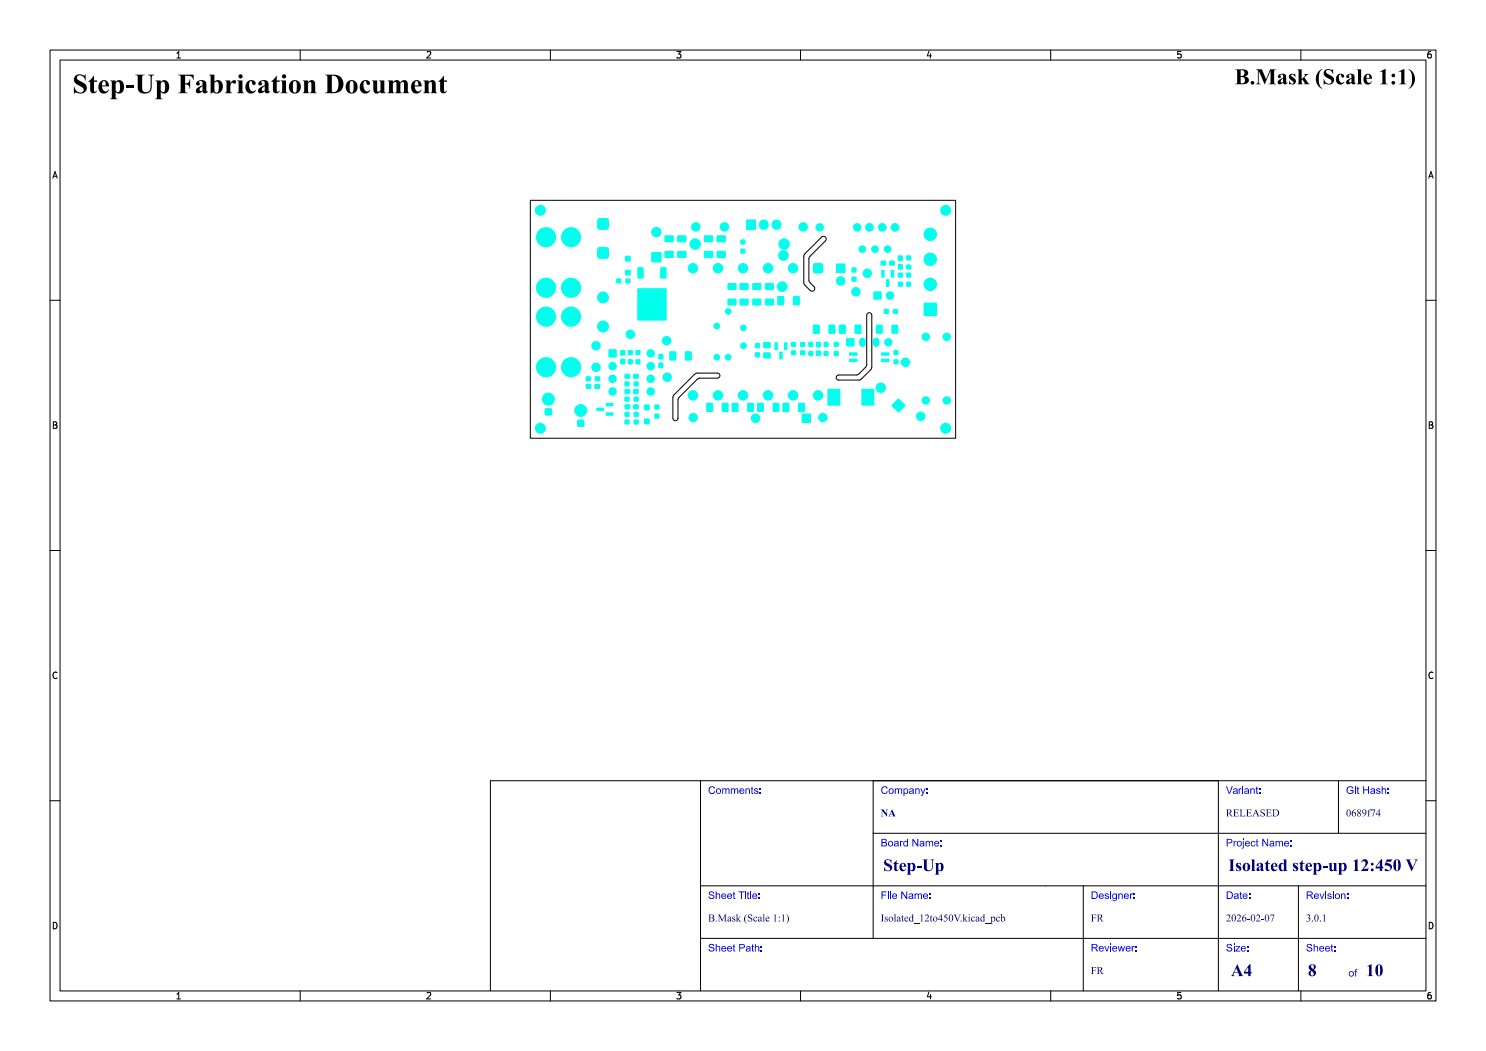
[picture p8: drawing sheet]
<svg xmlns="http://www.w3.org/2000/svg" width="297mm" height="210mm" viewBox="0 0 297 210" stroke-linecap="round" stroke-linejoin="round" font-family="sans-serif">
<defs><g id="words">
<text font-size="5.3" fill="#fff" x="14.5" y="19">Step-Up Fabrication Document</text>
<text font-size="4.3" fill="#fff" x="236.4" y="17.1">B.Mask (Scale 1:1)</text>
<g font-size="3.3" fill="#fff">
<text x="176.5" y="174.3">Step-Up</text>
<text x="245.5" y="174.3">Isolated step-up 12:450 V</text>
<text x="246" y="195.3">A4</text>
<text x="261.4" y="195.3">8</text>
<text x="273" y="195.3">10</text>
</g>
<g font-size="2" fill="#fff">
<text x="141.5" y="158.8">Comments:</text>
<text x="176" y="158.8">Company:</text>
<text x="245" y="158.8">Variant:</text>
<text x="269" y="158.8">Git Hash:</text>
<text x="176" y="163.3">NA</text>
<text x="245" y="163.3">RELEASED</text>
<text x="269" y="163.3">0689f74</text>
<text x="176" y="169.3">Board Name:</text>
<text x="245" y="169.3">Project Name:</text>
<text x="141.5" y="179.8">Sheet Title:</text>
<text x="176" y="179.8">File Name:</text>
<text x="218" y="179.8">Designer:</text>
<text x="245" y="179.8">Date:</text>
<text x="261" y="179.8">Revision:</text>
<text x="141.5" y="184.3">B.Mask (Scale 1:1)</text>
<text x="176" y="184.3">Isolated_12to450V.kicad_pcb</text>
<text x="218" y="184.3">FR</text>
<text x="245" y="184.3">2026-02-07</text>
<text x="261" y="184.3">3.0.1</text>
<text x="141.5" y="190.3">Sheet Path:</text>
<text x="218" y="190.3">Reviewer:</text>
<text x="245" y="190.3">Size:</text>
<text x="261" y="190.3">Sheet:</text>
<text x="218" y="194.8">FR</text>
<text x="269.5" y="195.3">of</text>
</g>
<g font-size="1.7" fill="#fff">
<text x="35" y="11.6">1</text>
<text x="85" y="11.6">2</text>
<text x="135" y="11.6">3</text>
<text x="185" y="11.6">4</text>
<text x="235" y="11.6">5</text>
<text x="285" y="11.6">6</text>
<text x="10.5" y="35.6">A</text>
<text x="285.5" y="35.6">A</text>
<text x="10.5" y="85.6">B</text>
<text x="285.5" y="85.6">B</text>
<text x="10.5" y="135.6">C</text>
<text x="285.5" y="135.6">C</text>
<text x="10.5" y="185.6">D</text>
<text x="285.5" y="185.6">D</text>
<text x="35" y="199.7">1</text>
<text x="85" y="199.7">2</text>
<text x="135" y="199.7">3</text>
<text x="185" y="199.7">4</text>
<text x="235" y="199.7">5</text>
<text x="285" y="199.7">6</text>
</g>
</g></defs>
<g fill="#02ffee">
<circle cx="143.3" cy="65.2" r=".67"/>
<circle cx="143.3" cy="71.4" r=".67"/>
<circle cx="145.5" cy="62.2" r=".67"/>
<circle cx="145.5" cy="71.4" r=".68"/>
<circle cx="148.6" cy="65.5" r=".67"/>
<circle cx="148.6" cy="69.1" r=".68"/>
<circle cx="156.3" cy="57.3" r="1.08"/>
<circle cx="156.6" cy="51.1" r="1.08"/>
<circle cx="173.8" cy="45.4" r=".88"/>
<circle cx="176.3" cy="45.4" r=".88"/>
<circle cx="178.9" cy="45.4" r=".88"/>
<circle cx="109.6" cy="79.8" r="1.3"/>
<circle cx="185" cy="67.3" r=".85"/>
<circle cx="185" cy="80" r=".85"/>
<circle cx="158.5" cy="53.6" r="1.05"/>
<circle cx="153.5" cy="53.6" r="1.05"/>
<circle cx="148.5" cy="53.6" r="1.05"/>
<circle cx="143.5" cy="53.6" r="1.05"/>
<circle cx="138.5" cy="53.6" r="1.05"/>
<circle cx="138.5" cy="79" r="1.05"/>
<circle cx="143.5" cy="79" r="1.05"/>
<circle cx="148.5" cy="79" r="1.05"/>
<circle cx="153.5" cy="79" r="1.05"/>
<circle cx="158.5" cy="79" r="1.05"/>
<circle cx="163.5" cy="79" r="1.05"/>
<circle cx="181" cy="72.4" r=".95"/>
<circle cx="163.8" cy="45.4" r=".85"/>
<circle cx="171.3" cy="45.4" r=".85"/>
<circle cx="189" cy="42" r="1.1"/>
<circle cx="126" cy="66.8" r=".95"/>
<circle cx="189.2" cy="80" r=".85"/>
<circle cx="189.2" cy="67.3" r=".85"/>
<circle cx="144.8" cy="45.3" r=".95"/>
<circle cx="119.1" cy="69.1" r=".95"/>
<circle cx="185.9" cy="56.8" r="1.35"/>
<circle cx="185.9" cy="51.8" r="1.35"/>
<circle cx="185.9" cy="46.8" r="1.35"/>
<circle cx="184" cy="83.2" r=".95"/>
<circle cx="173.4" cy="54.6" r=".95"/>
<circle cx="114.1" cy="73.4" r="2.02"/>
<circle cx="114.1" cy="63.3" r="2.02"/>
<circle cx="109.1" cy="73.4" r="2.02"/>
<circle cx="109.1" cy="63.3" r="2.02"/>
<circle cx="176" cy="77.5" r="1.05"/>
</g>
<g fill="#02ffee">
<path d="M108.9 81.7l.3-.2 1 .1 .2 .2-.1 1.1-.2 .1h-1.1l-.1-.3z" fill-rule="evenodd"/>
<path d="M162.6 52.7l.4-.2h1l.4 .2 .2 .4v1l-.2 .4-.4 .1h-1l-.4-.1-.1-.4v-1z" fill-rule="evenodd"/>
<path d="M184.7 60.5h2.5v2.6h-2.5z" fill-rule="evenodd"/>
<path d="M178.3 80.8l1.3-1.2 1.4 1.4-1.4 1.4-1.3-1.2z" fill-rule="evenodd"/>
<path d="M149.1 43.9h2v2h-2z" fill-rule="evenodd"/>
</g>
<path d="M152.7 44.9h.1M155.2 44.9h.1" fill="none" stroke="#02ffee" stroke-width="2"/>
<g fill="#02ffee">
<circle cx="116.1" cy="82" r="1.3"/>
<circle cx="156.7" cy="48.8" r="1.15"/>
<circle cx="138.9" cy="48.8" r="1.15"/>
<circle cx="160.5" cy="45.3" r=".95"/>
<circle cx="139.1" cy="45.3" r=".95"/>
<circle cx="189" cy="85.6" r="1.1"/>
</g>
<g fill="#02ffee">
<path d="M115.5 83.9l1-.1 .3 .2v1l-.1 .3h-1.1l-.2-.1-.1-1.1z" fill-rule="evenodd"/>
<path d="M169.1 67.6h1.6v1.6h-1.6z" fill-rule="evenodd"/>
</g>
<path d="M172.4 68.1v.6M175.1 68.1v.6" fill="none" stroke="#02ffee" stroke-width="1.3"/>
<g fill="#02ffee">
<circle cx="177.5" cy="68.4" r=".85"/>
<circle cx="119.1" cy="73.4" r=".95"/>
<circle cx="108" cy="85.6" r="1.1"/>
<circle cx="133.2" cy="68.1" r=".95"/>
<circle cx="177.9" cy="59.1" r=".85"/>
<circle cx="122.4" cy="73.2" r=".85"/>
<circle cx="122.4" cy="75.7" r=".85"/>
<circle cx="122.4" cy="78.2" r=".85"/>
<circle cx="130.1" cy="78.2" r=".85"/>
<circle cx="130.1" cy="75.7" r=".85"/>
<circle cx="130.1" cy="73.2" r=".85"/>
<circle cx="130.1" cy="70.6" r=".85"/>
<circle cx="138.6" cy="83.4" r=".95"/>
<circle cx="164.5" cy="83.4" r=".95"/>
<circle cx="109.1" cy="47.4" r="2.02"/>
<circle cx="109.1" cy="57.5" r="2.02"/>
<circle cx="114.1" cy="47.4" r="2.02"/>
<circle cx="114.1" cy="57.5" r="2.02"/>
<circle cx="171.1" cy="58.3" r=".95"/>
<circle cx="133.3" cy="75.4" r=".95"/>
<circle cx="172.3" cy="49.8" r=".77"/>
<circle cx="174.9" cy="49.8" r=".77"/>
<circle cx="177.4" cy="49.8" r=".77"/>
<circle cx="120.5" cy="59.4" r="1.2"/>
<circle cx="120.5" cy="65.2" r="1.2"/>
<circle cx="108" cy="42" r="1.1"/>
<circle cx="151" cy="83.6" r=".95"/>
<circle cx="168" cy="56.1" r=".95"/>
<circle cx="131.2" cy="46.4" r="1.05"/>
</g>
<g fill="#02ffee">
<path d="M174.6 58.3h1.6v1.5h-1.6z" fill-rule="evenodd"/>
<path d="M121.7 69.8h1.5v1.6h-1.5z" fill-rule="evenodd"/>
<path d="M119.5 43.7l.4-.2h1.2l.4 .2 .2 .4v1.2l-.2 .5-.4 .1h-1.2l-.4-.1-.2-.5v-1.2z" fill-rule="evenodd"/>
<path d="M119.5 49.5l.4-.2h1.2l.4 .2 .2 .4v1.2l-.2 .5-.4 .1h-1.2l-.4-.1-.2-.5v-1.2z" fill-rule="evenodd"/>
<path d="M160.3 82.7h1.7v1.7h-1.7z" fill-rule="evenodd"/>
<path d="M167.1 52.7h1.9v1.8h-1.9z" fill-rule="evenodd"/>
<path d="M130.2 50.4h2v2h-2z" fill-rule="evenodd"/>
<path d="M118.8 76.8h1.1v.9h-1.1z" fill-rule="evenodd"/>
<path d="M117.1 76.8h1v.9h-1z" fill-rule="evenodd"/>
<path d="M144.3 80.6h1.3v1.7h-1.3z" fill-rule="evenodd"/>
<path d="M141.2 80.6h1.3v1.7h-1.3z" fill-rule="evenodd"/>
<path d="M166.7 68.3h.9v1h-.9z" fill-rule="evenodd"/>
<path d="M166.7 70.2h.9v.9h-.9z" fill-rule="evenodd"/>
<path d="M147.9 56.6h1.7v1.3h-1.7z" fill-rule="evenodd"/>
<path d="M147.9 59.7h1.7v1.3h-1.7z" fill-rule="evenodd"/>
<path d="M136.9 70.2h1.3v1.8h-1.3z" fill-rule="evenodd"/>
<path d="M133.8 70.2h1.3v1.8h-1.3z" fill-rule="evenodd"/>
<path d="M156.4 80.5h1.3v1.8h-1.3z" fill-rule="evenodd"/>
<path d="M159.6 80.5h1.2v1.8h-1.2z" fill-rule="evenodd"/>
<path d="M130.8 82.7h.9v.9h-.9z" fill-rule="evenodd"/>
<path d="M130.8 80.9h.9v.9h-.9z" fill-rule="evenodd"/>
<path d="M127.5 53.5l.9-.1 .3 .1v1.9l-.2 .3h-.9l-.2-.2z" fill-rule="evenodd"/>
<path d="M127.4 57.6h5.8v6.4h-5.8z" fill-rule="evenodd"/>
<path d="M132 53.5l1-.1 .2 .1v1.9l-.1 .3h-.9l-.2-.2z" fill-rule="evenodd"/>
<path d="M125.5 71.8h.9v.9h-.9z" fill-rule="evenodd"/>
<path d="M125.5 70h.9v.9h-.9z" fill-rule="evenodd"/>
<path d="M126.7 82.4h.9v.9h-.9z" fill-rule="evenodd"/>
<path d="M124.9 82.4h.9v.9h-.9z" fill-rule="evenodd"/>
<path d="M164.7 68.3h.8v1h-.8z" fill-rule="evenodd"/>
<path d="M164.7 70.2h.8v.9h-.8z" fill-rule="evenodd"/>
<path d="M176 52.1h1.1v.9h-1.1z" fill-rule="evenodd"/>
<path d="M177.8 52.1h1v.9h-1z" fill-rule="evenodd"/>
<path d="M158.1 70h1v.9h-1z" fill-rule="evenodd"/>
<path d="M160 70h.9v.9h-.9z" fill-rule="evenodd"/>
<path d="M146.3 80.6h1.2v1.7h-1.2z" fill-rule="evenodd"/>
<path d="M149.4 80.6h1.2v1.7h-1.2z" fill-rule="evenodd"/>
<path d="M124.9 76.3h.9v.9h-.9z" fill-rule="evenodd"/>
<path d="M126.7 76.3h.9v.9h-.9z" fill-rule="evenodd"/>
<path d="M121.1 80.5h1.4l.1 .6-1.4 .1z" fill-rule="evenodd"/>
<path d="M121.1 82.4h1.4l.1 .6-1.4 .1z" fill-rule="evenodd"/>
<path d="M119.2 81.5h1.4l.1 .5-1.4 .1z" fill-rule="evenodd"/>
<path d="M176.7 61.8h.9v.9h-.9z" fill-rule="evenodd"/>
<path d="M178.5 61.8h.9v.9h-.9z" fill-rule="evenodd"/>
<path d="M154.8 68.4l.7 .1-.1 1.4-.6-.1z" fill-rule="evenodd"/>
<path d="M156.7 68.4l.7 .1-.1 1.4-.6-.1z" fill-rule="evenodd"/>
<path d="M155.8 70.3l.6 .1-.1 1.4-.6-.1z" fill-rule="evenodd"/>
<path d="M153 56.6h1.6v1.3h-1.6z" fill-rule="evenodd"/>
<path d="M153 59.7h1.6v1.3h-1.6z" fill-rule="evenodd"/>
<path d="M158.5 59.2h1.3v1.7h-1.3z" fill-rule="evenodd"/>
<path d="M155.4 59.2h1.3v1.7h-1.3z" fill-rule="evenodd"/>
<path d="M124.9 77.8h1v.9h-1z" fill-rule="evenodd"/>
<path d="M126.6 77.8h1v.9h-1z" fill-rule="evenodd"/>
<path d="M125 51.2h1v1h-1z" fill-rule="evenodd"/>
<path d="M125 54h1v1h-1z" fill-rule="evenodd"/>
<path d="M126.7 79.3h.9v.9h-.9z" fill-rule="evenodd"/>
<path d="M124.9 79.3h.9v.9h-.9z" fill-rule="evenodd"/>
<path d="M127.1 71.8h.9v.9h-.9z" fill-rule="evenodd"/>
<path d="M127.1 70h.9v.9h-.9z" fill-rule="evenodd"/>
<path d="M170.2 55.3h.9v.9h-.9z" fill-rule="evenodd"/>
<path d="M170.2 53.5h.9v.9h-.9z" fill-rule="evenodd"/>
<path d="M128.8 80.9h1v1h-1z" fill-rule="evenodd"/>
<path d="M128.8 83.7h1v1h-1z" fill-rule="evenodd"/>
<path d="M126.7 83.9h.9v.9h-.9z" fill-rule="evenodd"/>
<path d="M124.9 83.9h.9v.9h-.9z" fill-rule="evenodd"/>
<path d="M178.6 71.8h.9v.9h-.9z" fill-rule="evenodd"/>
<path d="M178.6 70h.9v.9h-.9z" fill-rule="evenodd"/>
<path d="M145.5 59.7h1.6v1.3h-1.6z" fill-rule="evenodd"/>
<path d="M145.5 56.6h1.6v1.3h-1.6z" fill-rule="evenodd"/>
<path d="M179.5 56.3h.9v1h-.9z" fill-rule="evenodd"/>
<path d="M179.5 54.5h.9v.9h-.9z" fill-rule="evenodd"/>
<path d="M165.6 64.9h1.3v1.8h-1.3z" fill-rule="evenodd"/>
<path d="M162.5 64.9h1.3v1.8h-1.3z" fill-rule="evenodd"/>
<path d="M124 71.7h.9v1h-.9z" fill-rule="evenodd"/>
<path d="M124 70h.9v1h-.9z" fill-rule="evenodd"/>
<path d="M118.9 75.2h1v.9h-1z" fill-rule="evenodd"/>
<path d="M117.1 75.2h.9v.9h-.9z" fill-rule="evenodd"/>
<path d="M125 55.7h1v.9h-1z" fill-rule="evenodd"/>
<path d="M123.2 55.7h.9v.9h-.9z" fill-rule="evenodd"/>
<path d="M176.2 54h.6l-.1 1.5-.6-.1z" fill-rule="evenodd"/>
<path d="M178.1 54h.6l-.1 1.5-.6-.1z" fill-rule="evenodd"/>
<path d="M177.1 55.8l.7 .1-.1 1.4-.6-.1z" fill-rule="evenodd"/>
<path d="M161.6 68.3h.9v1h-.9z" fill-rule="evenodd"/>
<path d="M161.6 70.2h.9v.9h-.9z" fill-rule="evenodd"/>
<path d="M150.4 56.6h1.7v1.3h-1.7z" fill-rule="evenodd"/>
<path d="M150.4 59.7h1.7v1.3h-1.7z" fill-rule="evenodd"/>
<path d="M179.5 51.1h.9v1h-.9z" fill-rule="evenodd"/>
<path d="M179.5 52.8h.9v1h-.9z" fill-rule="evenodd"/>
<path d="M163.1 68.3h.9v1.1h-.9z" fill-rule="evenodd"/>
<path d="M163.1 70.1h.9v1h-.9z" fill-rule="evenodd"/>
<path d="M176.1 70.4h1.6l.1 .6-1.6 .1z" fill-rule="evenodd"/>
<path d="M176.1 71.7h1.6l.1 .6h-1.6z" fill-rule="evenodd"/>
<path d="M169.7 71.7h1.6l.1 .6h-1.6z" fill-rule="evenodd"/>
<path d="M169.7 70.4h1.6l.1 .6-1.6 .1z" fill-rule="evenodd"/>
<path d="M131.6 72.5h.9v1h-.9z" fill-rule="evenodd"/>
<path d="M131.6 70.8h.9v1h-.9z" fill-rule="evenodd"/>
<path d="M124.9 74.7h1v.9h-1z" fill-rule="evenodd"/>
<path d="M126.6 74.7h1v.9h-1z" fill-rule="evenodd"/>
<path d="M126.6 80.8h1v.9h-1z" fill-rule="evenodd"/>
<path d="M124.9 80.8h1v.9h-1z" fill-rule="evenodd"/>
<path d="M178.2 64.9h1.3v1.7h-1.3z" fill-rule="evenodd"/>
<path d="M175.1 64.9h1.3v1.7h-1.3z" fill-rule="evenodd"/>
<path d="M165.4 77.8h2.5v3.2h-2.5z" fill-rule="evenodd"/>
<path d="M172.2 77.8h2.5v3.2h-2.5z" fill-rule="evenodd"/>
<path d="M135.4 50.2h1.7v1.3h-1.7z" fill-rule="evenodd"/>
<path d="M135.4 47.1h1.7v1.2h-1.7z" fill-rule="evenodd"/>
<path d="M143.3 50.2h1.7v1.3h-1.7z" fill-rule="evenodd"/>
<path d="M143.3 47.1h1.7v1.2h-1.7z" fill-rule="evenodd"/>
<path d="M181.2 52.9h.9v.9h-.9z" fill-rule="evenodd"/>
<path d="M181.2 51.1h.9v.9h-.9z" fill-rule="evenodd"/>
<path d="M170.9 64.9h1.2v1.8h-1.2z" fill-rule="evenodd"/>
<path d="M167.7 64.9h1.3v1.8h-1.3z" fill-rule="evenodd"/>
<path d="M154.5 80.6h1.2v1.7h-1.2z" fill-rule="evenodd"/>
<path d="M151.4 80.6h1.2v1.7h-1.2z" fill-rule="evenodd"/>
<path d="M140.7 50.2h1.8v1.3h-1.8z" fill-rule="evenodd"/>
<path d="M140.7 47.1h1.8v1.2h-1.8z" fill-rule="evenodd"/>
<path d="M150.9 70.4h.9v1h-.9z" fill-rule="evenodd"/>
<path d="M150.9 68.6h.9v.9h-.9z" fill-rule="evenodd"/>
<path d="M160 68.4h.9v.9h-.9z" fill-rule="evenodd"/>
<path d="M158.1 68.4h1v.9h-1z" fill-rule="evenodd"/>
<path d="M148 49.7h.9v.9h-.9z" fill-rule="evenodd"/>
<path d="M148 47.9h.9v.9h-.9z" fill-rule="evenodd"/>
<path d="M152.6 68.4h1.4v1.1h-1.4z" fill-rule="evenodd"/>
<path d="M152.6 70.5h1.4v1.1h-1.4z" fill-rule="evenodd"/>
<path d="M132.9 50.2h1.7v1.3h-1.7z" fill-rule="evenodd"/>
<path d="M132.9 47.1h1.7v1.2h-1.7z" fill-rule="evenodd"/>
<path d="M181.2 56.3h.9v1h-.9z" fill-rule="evenodd"/>
<path d="M181.2 54.5h.9v.9h-.9z" fill-rule="evenodd"/>
</g>
<g fill="none" stroke="#000" stroke-width=".2">
<path d="M10 10h277v190h-277zM12 12h273v186h-273zM35.3 11.6h.8M35.3 10.7l.4-.4v1.3M60 10v2M85.3 10.4l.5-.1 .3 .4-.8 .9h.8M110 10v2M135.3 10.3h.8l-.4 .5 .3 .1v.6l-.2 .1-.5-.1M160 10v2M185.7 10.2l-.4 1h.9M186 10.7v.9M210 10v2"/>
<path d="M236 10.3h-.6l-.1 .6 .2-.1 .5 .1 .1 .1-.1 .5-.2 .1-.5-.1M260 10v2M286 10.3l-.4 .1-.2 .2-.1 .7 .3 .3 .4-.1 .1-.5-.1-.1-.4-.1-.3 .2M10.6 35.6l.4-1.3 .4 1.3M10.7 35.2h.6M285.6 35.6l.4-1.3 .4 1.3M285.7 35.2h.6M10 60h2M106 40h85v47.6h-85zM164.2 47.4a.54 .54 0 0 1 .8 0 .54 .54 0 0 1 0 .7l-3.3 3.4v4.5l.1 .4 .9 .9a.54 .54 0 0 1 0 .7 .54 .54 0 0 1-.8 0l-1.1-1.1-.1-.4v-5.3l.2-.5zM285 60h2M134.7 78.9l4.3-4.2 .3-.2h4.1a.51 .51 0 0 1 .5 .6 .51 .51 0 0 1-.5 .5h-3.8l-3.8 3.8-.3 .5v3.7a.51 .51 0 0 1-.5 .5 .51 .51 0 0 1-.5-.5v-4.2z"/>
<path d="M173.5 62.6a.51 .51 0 0 1 .7 .4v10.4l-.1 .4-2.2 2.1h-4.3a.51 .51 0 0 1-.5-.5 .51 .51 0 0 1 .5-.5h3.8l1.8-1.8v-10.1zM10.7 84.3h.4l.2 .2-.2 .4 .2 .1 .1 .3-.2 .3h-.5zM10.7 84.9h.4M285.7 84.3h.4l.2 .2-.2 .4 .2 .1 .1 .3-.2 .3h-.5zM285.7 84.9h.4M10 110h2M285 110h2M11.4 134.4a.62 .62 0 0 0-.9 .5 .62 .62 0 0 0 .7 .7l.2-.1M286.4 134.4a.62 .62 0 0 0-.9 .5 .62 .62 0 0 0 .7 .7l.2-.1M10 160h2M285 160h2M10.7 184.3a.66 .66 0 0 1 .7 .6 .66 .66 0 0 1-.7 .7z"/>
<path d="M35.3 198.7l.4-.4v1.3M35.3 199.6h.8M60 198v2M85.3 198.4l.5-.1 .3 .4-.8 .9h.8M110 198v2M135.3 198.3h.8l-.4 .5 .3 .1v.6l-.2 .1-.5-.1M160 198v2M185.7 198.2l-.4 1h.9M186 198.7v.9M210 198v2M236 198.3h-.6l-.1 .6 .2-.1 .5 .1 .1 .1-.1 .5-.2 .1-.5-.1M260 198v2"/>
<path d="M285.7 184.3a.66 .66 0 0 1 .7 .6 .66 .66 0 0 1-.7 .7zM286 198.3l-.4 .1-.2 .2-.1 .8 .3 .2 .4-.1 .1-.5-.1-.1-.4-.1-.3 .2"/>
</g>
<path d="M261.8 192.9a.66 .66 0 0 1 .8-.2 .66 .66 0 0 1 .3 .8l-.3 .2a.74 .74 0 0 1 .1 1.3 .74 .74 0 0 1-1.2-.5h.5a.36 .36 0 0 0 .2 .4 .36 .36 0 0 0 .4-.2 .36 .36 0 0 0-.2-.4l-.3-.3-.1 .5h-.5l.1-.3 .4-.3a.68 .68 0 0 1-.4-.8h.4l.2 .3 .3 .2a.4 .4 0 0 0 .1-.6 .4 .4 0 0 0-.5-.1l-.1 .2h-.4z" fill-rule="evenodd" fill="#00007f"/>
<g fill="#00f">
<path d="M261.3 188.7h.7l.2 .3-.1 .1a.32 .32 0 0 0-.4-.4 .32 .32 0 0 0-.2 .5h.2a.5 .5 0 0 1 .6 .6 .5 .5 0 0 1-.8 .3l-.4-.3v-.2h.2a.39 .39 0 0 0 .4 .4 .39 .39 0 0 0 .4-.4l-.8-.3-.1-.3z" fill-rule="evenodd"/>
<path d="M262.6 188.6h.1v.6l.4-.2 .3 .2v.9h-.1v-.7a.27 .27 0 0 0-.4-.2 .27 .27 0 0 0-.2 .3v.6h-.1z" fill-rule="evenodd"/>
<path d="M263.8 189.2l.1-.1a.51 .51 0 0 1 .5 0 .51 .51 0 0 1 .3 .5h-.9l.3 .4 .6-.2a.52 .52 0 0 1-.7 .3 .52 .52 0 0 1-.3-.6h.8l-.3-.3-.3 .3h-.2z" fill-rule="evenodd"/>
<path d="M265 189.2v-.1a.51 .51 0 0 1 .6 0 .51 .51 0 0 1 .2 .5h-.8l.3 .4 .5-.2a.52 .52 0 0 1-.6 .3 .52 .52 0 0 1-.4-.6h.8l-.3-.3-.3 .3h-.2z" fill-rule="evenodd"/>
<path d="M266.1 188.8l.2-.1v.3h.2v.2h-.2v.6l.2 .3a.27 .27 0 0 1-.3 0 .27 .27 0 0 1-.1-.3v-.6h-.2z" fill-rule="evenodd"/>
<path d="M266.7 189h.2v.2h-.2z" fill-rule="evenodd"/>
<path d="M266.7 189.9h.2v.2h-.2z" fill-rule="evenodd"/>
<path d="M269.8 194.1a.54 .54 0 0 1 .8 .2 .54 .54 0 0 1-.3 .7 .54 .54 0 0 1-.7-.4h.2a.37 .37 0 0 0 .5 .4 .37 .37 0 0 0 .1-.7l-.4-.1-.2 .4h-.2z" fill-rule="evenodd"/>
<path d="M270.9 193.7l.4-.1v.2l-.2 .1 .2 .3h-.3v.9h-.1v-.9h-.2z" fill-rule="evenodd"/>
</g>
<g fill="#00007f">
<path d="M273.2 193.1l.9-.4v2.1l.4 .2h-1.2l.3-.1v-1.5v-.3z" fill-rule="evenodd"/>
<path d="M275.1 192.9a.73 .73 0 0 1 .9-.1 .73 .73 0 0 1 .4 .8 1.04 1.04 0 0 1-.9 1.5 .95 .95 0 0 1-.6-1h.5v.7a.2 .2 0 0 0 .2 .2 .2 .2 0 0 0 .2-.3v-1.7a.2 .2 0 0 0-.2-.2 .2 .2 0 0 0-.2 .2v1.1h-.5v-.7z" fill-rule="evenodd"/>
</g>
<g fill="#00f">
<path d="M245.3 188.7h.7l.2 .3-.1 .1a.32 .32 0 0 0-.4-.4 .32 .32 0 0 0-.2 .5h.2a.5 .5 0 0 1 .6 .6 .5 .5 0 0 1-.8 .3l-.4-.3v-.2h.2a.39 .39 0 0 0 .4 .4 .39 .39 0 0 0 .4-.4l-.8-.3-.1-.3z" fill-rule="evenodd"/>
<path d="M246.6 188.6h.1v.2h-.1z" fill-rule="evenodd"/>
<path d="M246.6 189h.1v1.1h-.1z" fill-rule="evenodd"/>
<path d="M247 189h.8l-.7 1h.8v.1h-1l.7-.9h-.6z" fill-rule="evenodd"/>
<path d="M248.1 189.2l.1-.1a.51 .51 0 0 1 .6 0 .51 .51 0 0 1 .2 .5h-.8l.2 .4 .6-.2a.52 .52 0 0 1-.7 .3 .52 .52 0 0 1-.3-.6h.8l-.3-.3-.3 .3h-.2z" fill-rule="evenodd"/>
<path d="M249.3 189h.2v.2h-.2z" fill-rule="evenodd"/>
<path d="M249.3 189.9h.2v.2h-.2z" fill-rule="evenodd"/>
</g>
<g fill="#00007f">
<path d="M247.3 192.7l1 2.1 .2 .2h-1.1l.3-.1-.2-.5h-.9l-.1 .5 .3 .1h-.8l.6-.7h.8l-.3-.8-.4 .8h-.1z" fill-rule="evenodd"/>
<path d="M249.7 192.7h.2v1.5h.2v.3h-.2v.5h-.4v-.5h-.9v-.3h.9v-.9l-.7 .9h-.2z" fill-rule="evenodd"/>
</g>
<path d="M285 177h-41.5v21M243.5 187.5h41.5M259.5 187.5v10.5" fill="none" stroke="#000" stroke-width=".2"/>
<g fill="#00f">
<path d="M261.2 178.1h.6a.42 .42 0 0 1 .6 .4 .42 .42 0 0 1-.4 .4l.5 .7h-.2a.74 .74 0 0 0-.9-.6v.6h-.2v-.8l.9-.1a.25 .25 0 0 0 0-.3 .25 .25 0 0 0-.2-.1h-.5v.5h-.2z" fill-rule="evenodd"/>
<path d="M262.7 178.7a.51 .51 0 0 1 .7-.1 .51 .51 0 0 1 .2 .5h-.8l.2 .4 .6-.2a.52 .52 0 0 1-.7 .3 .52 .52 0 0 1-.3-.6h.8l-.3-.3-.3 .3h-.2z" fill-rule="evenodd"/>
<path d="M263.7 178.5h.2l.3 .9 .3-.9h.2l-.4 1.1h-.2z" fill-rule="evenodd"/>
<path d="M264.9 178.1h.2v.2h-.2z" fill-rule="evenodd"/>
<path d="M264.9 178.5h.2v1.1h-.2z" fill-rule="evenodd"/>
<path d="M265.4 178.6h.5l.2 .2h-.1a.21 .21 0 0 0-.3-.2 .21 .21 0 0 0-.1 .3 .43 .43 0 0 1 .4 .1 .43 .43 0 0 1 .2 .4l-.3 .2h-.4l-.2-.3h.2a.24 .24 0 0 0 .2 .3 .24 .24 0 0 0 .2-.4 .43 .43 0 0 1-.6-.5z" fill-rule="evenodd"/>
<path d="M266.4 178.1h.2v.2h-.2z" fill-rule="evenodd"/>
<path d="M266.4 178.5h.2v1.1h-.2z" fill-rule="evenodd"/>
<path d="M267 178.6a.55 .55 0 0 1 .8 .2 .55 .55 0 0 1-.3 .8 .55 .55 0 0 1-.7-.5h.2a.37 .37 0 0 0 .5 .4 .37 .37 0 0 0 .1-.7l-.4-.1-.2 .4h-.2z" fill-rule="evenodd"/>
<path d="M268 178.5h.2v.2l.3-.2a.35 .35 0 0 1 .4 .5v.6h-.2v-.6a.27 .27 0 0 0-.3-.3 .27 .27 0 0 0-.2 .3v.6h-.2z" fill-rule="evenodd"/>
<path d="M269.2 178.5h.3v.2h-.3z" fill-rule="evenodd"/>
<path d="M269.2 179.4h.3v.2h-.3z" fill-rule="evenodd"/>
</g>
<g fill="#00007f">
<path d="M261.2 182.8h.5a.31 .31 0 0 1-.1 .5 .43 .43 0 0 1 .2 .7 .43 .43 0 0 1-.7 0 .34 .34 0 0 0 .6-.1 .34 .34 0 0 0-.4-.5 .28 .28 0 0 0 .4-.2 .28 .28 0 0 0-.2-.3 .28 .28 0 0 0-.3 .1z" fill-rule="evenodd"/>
<path d="M262.9 182.8l.1-.1a.7 .7 0 0 1 .6 .7 .7 .7 0 0 1-.6 .7l-.3-.5 .2-.1a.36 .36 0 0 0-.1 .4 .36 .36 0 0 0 .4 .1l.2-.8-.2-.4a.42 .42 0 0 0-.3 .7l-.2-.1z" fill-rule="evenodd"/>
<path d="M264.4 182.9l.4-.2v1.3l.2 .1h-.6l.2-.1v-.9v-.2z" fill-rule="evenodd"/>
<circle cx="262.3" cy="184" r=".11"/>
<circle cx="263.9" cy="184" r=".11"/>
</g>
<path d="M259.5 177v10.5" fill="none" stroke="#000" stroke-width=".2"/>
<g fill="#00f">
<path d="M245.2 178.1h.5a.75 .75 0 0 1 .7 .8 .75 .75 0 0 1-.7 .7h-.5v-.1h.5a.58 .58 0 0 0 .5-.6 .58 .58 0 0 0-.5-.6h-.3v1.2h-.2z" fill-rule="evenodd"/>
<path d="M246.7 178.7l.2-.1a.47 .47 0 0 1 .6 0 .47 .47 0 0 1 0 .6l.1 .4-.2-.1-.5 .1-.3-.1v-.2l.6 .2 .2-.4-.8 .2a.57 .57 0 0 1 .8-.4l-.2-.2-.6 .1z" fill-rule="evenodd"/>
<path d="M247.9 178.3l.2-.1v.3h.1v.2h-.1v.6l.2 .3a.27 .27 0 0 1-.3 0 .27 .27 0 0 1-.1-.3v-.6h-.2z" fill-rule="evenodd"/>
<path d="M248.5 178.7a.51 .51 0 0 1 .6-.1 .51 .51 0 0 1 .3 .5h-.9l.3 .4 .6-.2a.52 .52 0 0 1-.7 .3 .52 .52 0 0 1-.3-.6h.8l-.3-.3-.3 .3h-.2z" fill-rule="evenodd"/>
<path d="M249.6 178.5h.2v.2h-.2z" fill-rule="evenodd"/>
<path d="M249.6 179.4h.2v.2h-.2z" fill-rule="evenodd"/>
</g>
<path d="M285 166.5h-41.5v10.5" fill="none" stroke="#000" stroke-width=".2"/>
<g fill="#00f">
<path d="M245.2 167.6h.5a.46 .46 0 0 1 .6 .5 .46 .46 0 0 1-.5 .4h-.4v.6h-.2v-.8h.7l.2-.2-.2-.3h-.5v.5h-.2z" fill-rule="evenodd"/>
<path d="M246.5 168h.2v.2l.4-.2v.2a.24 .24 0 0 0-.3 .1 .24 .24 0 0 0-.1 .3v.5h-.2z" fill-rule="evenodd"/>
<path d="M247.3 168.1a.54 .54 0 0 1 .9 .2 .54 .54 0 0 1-.3 .7 .54 .54 0 0 1-.7-.4h.2a.37 .37 0 0 0 .5 .4 .37 .37 0 0 0 .1-.7l-.4-.1-.2 .4h-.2z" fill-rule="evenodd"/>
<path d="M248.4 167.6h.2v.2h-.2z" fill-rule="evenodd"/>
<path d="M248.4 168h.2v1.2a.3 .3 0 0 1-.1 .3 .3 .3 0 0 1-.3 0l.2-.2z" fill-rule="evenodd"/>
<path d="M249 168.2v-.1a.51 .51 0 0 1 .6 0 .51 .51 0 0 1 .2 .5h-.8l.3 .4 .5-.2a.52 .52 0 0 1-.6 .3 .52 .52 0 0 1-.4-.6h.8l-.3-.3-.3 .3h-.2z" fill-rule="evenodd"/>
<path d="M250.2 168.1h.5l.2 .3h-.2a.34 .34 0 0 0-.5-.1 .34 .34 0 0 0 0 .5l.3 .2 .3-.3 .1 .1a.53 .53 0 0 1-.8 .2 .53 .53 0 0 1 0-.8z" fill-rule="evenodd"/>
<path d="M251.1 167.8l.2-.1v.3h.2v.2h-.2v.6l.2 .3a.27 .27 0 0 1-.3 0 .27 .27 0 0 1-.1-.3v-.6h-.1z" fill-rule="evenodd"/>
<path d="M252.3 167.6h.2l.8 1.2v-1.2h.2v1.5h-.2l-.8-1.2v1.2h-.2z" fill-rule="evenodd"/>
<path d="M253.9 168.1h.1a.47 .47 0 0 1 .6 0 .47 .47 0 0 1 .1 .6v.4l-.2-.1-.5 .1-.3-.1v-.2l.6 .2 .2-.4-.8 .2a.57 .57 0 0 1 .8-.4l-.2-.2-.6 .1z" fill-rule="evenodd"/>
<path d="M254.9 168h.2v.2l.4-.2 .2 .2 .3-.2 .3 .1 .1 1h-.2v-.9a.26 .26 0 0 0-.3 0 .26 .26 0 0 0-.1 .3v.6h-.2v-.8l-.3-.1-.2 .9h-.2z" fill-rule="evenodd"/>
<path d="M256.8 168.2v-.1a.51 .51 0 0 1 .6 0 .51 .51 0 0 1 .2 .5h-.8l.3 .4 .5-.2a.52 .52 0 0 1-.6 .3 .52 .52 0 0 1-.4-.6h.8l-.3-.3-.3 .3h-.2z" fill-rule="evenodd"/>
<path d="M257.9 168h.2v.2h-.2z" fill-rule="evenodd"/>
<path d="M257.9 168.9h.2v.2h-.2z" fill-rule="evenodd"/>
</g>
<g fill="#00007f">
<path d="M245.2 182.8a.42 .42 0 0 1 .6 .1 .42 .42 0 0 1-.1 .6l-.4 .5 .7-.1-.1 .2h-.8a.87 .87 0 0 0 .5-1.1l-.2-.1-.3 .2z" fill-rule="evenodd"/>
<path d="M246.3 182.8l.2-.1a.7 .7 0 0 1 .5 .7 .7 .7 0 0 1-.6 .7l-.3-.5 .2-.1a.36 .36 0 0 0 0 .4 .36 .36 0 0 0 .4 .1l.1-.8-.2-.4a.42 .42 0 0 0-.3 .7l-.2-.1z" fill-rule="evenodd"/>
<path d="M247.3 182.8a.42 .42 0 0 1 .6 .1 .42 .42 0 0 1-.1 .6l-.4 .5 .7-.1-.1 .2h-.8a.87 .87 0 0 0 .5-1.1l-.2-.1-.3 .2z" fill-rule="evenodd"/>
<path d="M248.5 182.9l.6-.2-.4 .2-.2 .4a.43 .43 0 0 1 .6 .3 .43 .43 0 0 1-.4 .6 .43 .43 0 0 1-.4-.6h.1a.31 .31 0 0 0 .2 .4 .31 .31 0 0 0 .4 0 .31 .31 0 0 0-.1-.4l-.3-.3-.1 .1-.1 .2h-.1z" fill-rule="evenodd"/>
<path d="M249.3 183.6h.5v.1h-.5z" fill-rule="evenodd"/>
<path d="M250.2 182.8l.1-.1a.7 .7 0 0 1 .6 .7 .7 .7 0 0 1-.6 .7l-.3-.5 .2-.1a.36 .36 0 0 0 0 .4 .36 .36 0 0 0 .3 .1l.2-.6-.2-.6a.34 .34 0 0 0-.3 .5v.2h-.2z" fill-rule="evenodd"/>
<path d="M251.2 182.8a.42 .42 0 0 1 .6 .1 .42 .42 0 0 1-.2 .6l-.4 .5 .7-.1-.1 .2h-.8a.88 .88 0 0 0 .6-1.1l-.3-.1-.3 .2z" fill-rule="evenodd"/>
<path d="M252.1 183.6h.5v.1h-.5z" fill-rule="evenodd"/>
<path d="M253 182.8l.1-.1a.7 .7 0 0 1 .6 .7 .7 .7 0 0 1-.6 .7l-.3-.5 .2-.1a.36 .36 0 0 0 0 .4 .36 .36 0 0 0 .3 .1l.2-.8-.2-.4a.42 .42 0 0 0-.3 .7l-.2-.1z" fill-rule="evenodd"/>
<path d="M254 182.7h.7l-.5 1.5h-.1l.4-1.3h-.4l-.2 .2z" fill-rule="evenodd"/>
</g>
<g fill="#00f">
<path d="M218.2 188.6h.6a.42 .42 0 0 1 .6 .4 .42 .42 0 0 1-.4 .4l.5 .7h-.2l-.4-.6h-.3h-.2v.6h-.2v-.8l.9-.1a.25 .25 0 0 0 0-.3 .25 .25 0 0 0-.2-.1h-.5v.5h-.2z" fill-rule="evenodd"/>
<path d="M219.7 189.2l.1-.1a.51 .51 0 0 1 .6 0 .51 .51 0 0 1 .2 .5h-.8l.2 .4 .6-.2a.52 .52 0 0 1-.7 .3 .52 .52 0 0 1-.3-.6h.8l-.3-.3-.3 .3h-.2z" fill-rule="evenodd"/>
<path d="M220.7 189h.2l.3 .9 .3-.9h.2l-.4 1.1h-.2z" fill-rule="evenodd"/>
<path d="M221.9 188.6h.2v.2h-.2z" fill-rule="evenodd"/>
<path d="M221.9 189h.2v1.1h-.2z" fill-rule="evenodd"/>
<path d="M222.4 189.2l.1-.1a.51 .51 0 0 1 .6 0 .51 .51 0 0 1 .2 .5h-.8l.2 .4 .6-.2a.52 .52 0 0 1-.7 .3 .52 .52 0 0 1-.3-.6h.8l-.3-.3-.3 .3h-.2z" fill-rule="evenodd"/>
<path d="M223.4 189h.2l.2 .9 .2-.9h.2l.2 .9 .3-.9h.2l-.4 1.1h-.2l-.2-.8-.2 .8h-.2z" fill-rule="evenodd"/>
<path d="M225.1 189.2l.1-.1a.51 .51 0 0 1 .6 0 .51 .51 0 0 1 .2 .5h-.8l.2 .4 .6-.2a.52 .52 0 0 1-.7 .3 .52 .52 0 0 1-.3-.6h.8l-.3-.3-.3 .3h-.2z" fill-rule="evenodd"/>
<path d="M226.2 189h.2v.2l.3-.2v.2a.24 .24 0 0 0-.3 .1 .24 .24 0 0 0 0 .3v.5h-.2z" fill-rule="evenodd"/>
<path d="M226.9 189h.3v.2h-.3z" fill-rule="evenodd"/>
<path d="M226.9 189.9h.3v.2h-.3z" fill-rule="evenodd"/>
</g>
<g fill="#00007f">
<path d="M218 193.2h1.1v.3l-.2-.2h-.5v.6l.4-.1 .1-.1v.4l-.1-.1-.4-.1 .1 .6 .1 .1h-.6l.2-.2v-1z" fill-rule="evenodd"/>
<path d="M219.2 193.2l.8 .1 .3 .2a.35 .35 0 0 1-.3 .5l.6 .6h-.4l-.4-.6h-.2v.5l.2 .1h-.6l.2-.1v-1.2h.2v.6a.32 .32 0 0 0 .5-.3 .32 .32 0 0 0-.5-.3z" fill-rule="evenodd"/>
</g>
<path d="M209 187.5h34.5M216.5 187.5v10.5" fill="none" stroke="#000" stroke-width=".2"/>
<g fill="#00f">
<path d="M218.2 178.1h.5a.75 .75 0 0 1 .7 .8 .75 .75 0 0 1-.7 .7h-.5v-.1h.5a.58 .58 0 0 0 .5-.6 .58 .58 0 0 0-.5-.6h-.3v1.2h-.2z" fill-rule="evenodd"/>
<path d="M219.7 178.7a.51 .51 0 0 1 .7-.1 .51 .51 0 0 1 .2 .5h-.8l.2 .4 .6-.2a.52 .52 0 0 1-.7 .3 .52 .52 0 0 1-.3-.6h.8l-.3-.3-.3 .3h-.2z" fill-rule="evenodd"/>
<path d="M220.9 178.6h.5l.2 .2h-.2a.21 .21 0 0 0-.2-.2 .21 .21 0 0 0-.1 .3 .43 .43 0 0 1 .4 .1 .43 .43 0 0 1 .1 .4l-.2 .2h-.4l-.2-.3h.1a.24 .24 0 0 0 .3 .3 .24 .24 0 0 0 .2-.4 .43 .43 0 0 1-.6-.5z" fill-rule="evenodd"/>
<path d="M221.9 178.1h.2v.2h-.2z" fill-rule="evenodd"/>
<path d="M221.9 178.5h.2v1.1h-.2z" fill-rule="evenodd"/>
<path d="M222.4 178.6l.3-.1 .4 .2v-.2h.1v1a.48 .48 0 0 1-.3 .6 .48 .48 0 0 1-.6-.4l.5 .2 .2-.1v-.2a.47 .47 0 0 1-.5-.1 .47 .47 0 0 1-.2-.4h.2a.34 .34 0 0 0 .4 .4 .34 .34 0 0 0 .1-.6 .3 .3 0 0 0-.3-.2 .3 .3 0 0 0-.2 .4h-.2z" fill-rule="evenodd"/>
<path d="M223.5 178.5h.2v.2l.3-.2 .3 .1 .1 1h-.2v-.6a.27 .27 0 0 0-.3-.3 .27 .27 0 0 0-.2 .3v.6h-.2z" fill-rule="evenodd"/>
<path d="M224.8 178.7a.51 .51 0 0 1 .6-.1 .51 .51 0 0 1 .2 .5h-.8l.3 .4 .5-.2a.52 .52 0 0 1-.6 .3 .52 .52 0 0 1-.4-.6h.8l-.3-.3-.3 .3h-.2z" fill-rule="evenodd"/>
<path d="M225.8 178.5h.2v.2l.4-.2v.2a.25 .25 0 0 0-.3 .1 .25 .25 0 0 0-.1 .3v.5h-.2z" fill-rule="evenodd"/>
<path d="M226.6 178.5h.2v.2h-.2z" fill-rule="evenodd"/>
<path d="M226.6 179.4h.2v.2h-.2z" fill-rule="evenodd"/>
</g>
<path d="M209 177h34.5M216.5 177v10.5" fill="none" stroke="#000" stroke-width=".2"/>
<g fill="#00007f">
<path d="M218 182.7h1.1v.3l-.2-.2h-.5v.6l.4-.1 .1-.1v.4l-.1-.1-.4-.1 .1 .6 .1 .1h-.6l.2-.2v-1z" fill-rule="evenodd"/>
<path d="M219.2 182.7l.8 .1 .3 .1a.35 .35 0 0 1-.3 .6l.6 .6h-.4l-.4-.6h-.2v.5l.2 .1h-.6l.2-.1v-1.2h.2v.6a.32 .32 0 0 0 .5-.3 .32 .32 0 0 0-.5-.3z" fill-rule="evenodd"/>
</g>
<path d="M209 177h-34.5v10.5h34.5" fill="none" stroke="#000" stroke-width=".2"/>
<g fill="#00007f">
<path d="M176.1 182.7h.6l-.2 .3v1l.2 .1h-.6l.2-.2v-1z" fill-rule="evenodd"/>
<path d="M176.9 183.2h.5v.3l-.2-.2h-.3l.2 .2a.34 .34 0 0 1 .3 .5 .34 .34 0 0 1-.5 .1l-.1-.3 .3 .3 .2-.1-.5-.5z" fill-rule="evenodd"/>
<path d="M177.8 183.3a.46 .46 0 0 1 .7 .1 .46 .46 0 0 1-.3 .7 .46 .46 0 0 1-.6-.5h.2a.31 .31 0 0 0 .1 .4 .31 .31 0 0 0 .4 0v-.3a.3 .3 0 0 0-.1-.4 .3 .3 0 0 0-.4 .2l-.2 .1z" fill-rule="evenodd"/>
<path d="M178.6 182.8l.4-.1v1.3l.1 .1h-.4l.1-.1v-.9z" fill-rule="evenodd"/>
<path d="M179.4 183.2l.5 .1v.7l.2-.1-.1 .2-.7-.1-.1-.1 .3 .1 .3-.1v-.3l-.6 .3 .6-.4-.2-.3-.3 .3z" fill-rule="evenodd"/>
<path d="M180.4 182.9v.3h.3h-.3v.7h.3l-.3 .2-.1-.1v-.8h-.2z" fill-rule="evenodd"/>
<path d="M180.9 183.3l.4-.1 .2 .2v.1h-.6l.2 .4 .3 .1 .1-.2a.41 .41 0 0 1-.5 .3 .41 .41 0 0 1-.2-.6h.5l-.2-.3-.3 .3z" fill-rule="evenodd"/>
<path d="M182.2 182.8l.3-.1v1.3h.2l-.6 .2-.4-.2v-.4h.2l.2 .4h.2l-.1-.7h-.2l-.1 .3h-.2v-.1a.41 .41 0 0 1 .6-.3v-.4z" fill-rule="evenodd"/>
<path d="M182.6 184.5l1.1 .1z" fill-rule="evenodd"/>
<path d="M184 182.9l.3-.2v1.3l.2 .1h-.5l.2-.1v-.9l-.1-.2z" fill-rule="evenodd"/>
<path d="M185 182.8a.42 .42 0 0 1 .6 .1 .42 .42 0 0 1-.2 .6l-.4 .5 .7-.1-.1 .2h-.8a.87 .87 0 0 0 .6-1.1l-.3-.1-.3 .2z" fill-rule="evenodd"/>
<path d="M186.1 182.9v.3h.3h-.3l.1 .7h.2l-.2 .2-.2-.1v-.8h-.2z" fill-rule="evenodd"/>
<path d="M186.6 183.3a.46 .46 0 0 1 .7 .1 .46 .46 0 0 1-.3 .7 .46 .46 0 0 1-.5-.5h.1a.31 .31 0 0 0 .1 .4 .31 .31 0 0 0 .4 0l.1-.3a.3 .3 0 0 0-.1-.4 .3 .3 0 0 0-.4 .2l-.2 .1z" fill-rule="evenodd"/>
<path d="M188.1 182.7h.1v.9h.2v.2h-.2v.3h-.1v-.3h-.6v-.2h.6v-.7l-.6 .7z" fill-rule="evenodd"/>
<path d="M188.9 182.7h.5l-.1 .2h-.4l-.1 .2a.5 .5 0 0 1 .6 .6 .5 .5 0 0 1-.8 .3 .38 .38 0 0 0 .5 0 .38 .38 0 0 0 .1-.5l-.6-.2z" fill-rule="evenodd"/>
<path d="M189.8 182.8l.1-.1a.7 .7 0 0 1 .6 .7 .7 .7 0 0 1-.6 .7l-.3-.5 .2-.1a.35 .35 0 0 0 0 .4 .35 .35 0 0 0 .4 .1l.1-.8-.2-.4a.42 .42 0 0 0-.3 .7l-.2-.1z" fill-rule="evenodd"/>
<path d="M190.6 182.7h.6l-.2 .2 .4 .9 .4-.9-.2-.2h.5l-.7 1.5z" fill-rule="evenodd"/>
<path d="M192.4 182.8l.3-.1v.9l.3-.3v-.1h.4l-.5 .3 .5 .6h-.4l-.3-.5v.4l.2 .1h-.5l.1-.2v-1z" fill-rule="evenodd"/>
<path d="M193.5 183.3l.3-.1v.8l.1 .1h-.4l.1-.1v-.4z" fill-rule="evenodd"/>
<path d="M194.2 183.3l.4-.1 .2 .1-.1 .2a.28 .28 0 0 0-.4-.3 .28 .28 0 0 0-.1 .5l.3 .3 .3-.2a.43 .43 0 0 1-.6 .3 .43 .43 0 0 1-.1-.7z" fill-rule="evenodd"/>
<path d="M195.1 183.2l.5 .1 .1 .7 .1-.1-.1 .2-.7-.1v-.1l.3 .1 .2-.1v-.3l-.5 .3 .5-.4-.2-.3-.2 .3z" fill-rule="evenodd"/>
<path d="M196.4 182.8l.4-.1v1.3h.1l-.6 .2-.3-.2-.1-.4h.2l.2 .4h.3l-.1-.7h-.3l-.1 .3h-.2l.1-.1a.4 .4 0 0 1 .6-.3v-.4z" fill-rule="evenodd"/>
<path d="M196.9 184.5l1.1 .1z" fill-rule="evenodd"/>
<path d="M197.9 183.3l.4-.1v.2a.39 .39 0 0 1 .6-.1 .39 .39 0 0 1 0 .5l-.2 .3h-.4v.4l.1 .1h-.5l.2-.1v-1.1h.2v.6a.33 .33 0 0 0 .5-.3 .33 .33 0 0 0-.4-.3h-.3z" fill-rule="evenodd"/>
<path d="M199.2 183.3l.4-.1 .2 .1-.1 .2a.28 .28 0 0 0-.3-.3 .28 .28 0 0 0-.2 .5l.3 .3 .3-.2a.43 .43 0 0 1-.6 .3 .43 .43 0 0 1-.1-.7z" fill-rule="evenodd"/>
<path d="M199.9 182.8l.4-.1v.7a.46 .46 0 0 1 .7 .2 .46 .46 0 0 1-.6 .6l-.3-.2v-.6h.2v.6a.32 .32 0 0 0 .4-.3 .32 .32 0 0 0-.4-.3h-.2v-.5z" fill-rule="evenodd"/>
<circle cx="192.1" cy="184" r=".11"/>
<circle cx="193.7" cy="182.8" r=".1"/>
</g>
<path d="M243.5 166.5h-69v10.5" fill="none" stroke="#000" stroke-width=".2"/>
<g fill="#00f">
<path d="M176.2 167.6l.9 .1 .1 .3-.2 .3 .3 .2a.45 .45 0 0 1-.1 .5 .45 .45 0 0 1-.5 .1h-.5v-.1l.9-.2-.1-.3-.6-.1v.6h-.2v-.7h.5a.24 .24 0 0 0 .3-.2 .24 .24 0 0 0-.2-.3h-.4v.5h-.2z" fill-rule="evenodd"/>
<path d="M177.7 168.1a.54 .54 0 0 1 .8 .2 .54 .54 0 0 1-.3 .7 .54 .54 0 0 1-.7-.4h.2a.37 .37 0 0 0 .5 .4 .37 .37 0 0 0 .1-.7l-.4-.1-.2 .4h-.2z" fill-rule="evenodd"/>
<path d="M178.8 168.1h.1a.47 .47 0 0 1 .6 0 .47 .47 0 0 1 .1 .6l.1 .4-.3-.1-.5 .1-.2-.1v-.2l.6 .2 .1-.4-.7 .2a.57 .57 0 0 1 .7-.4l-.2-.2-.5 .1z" fill-rule="evenodd"/>
<path d="M179.9 168h.1v.2l.4-.2v.2a.24 .24 0 0 0-.3 .1 .24 .24 0 0 0 0 .3v.5h-.2z" fill-rule="evenodd"/>
<path d="M180.7 168.1l.3-.1 .3 .2v-.6h.2v1.5h-.2v-.1l-.2 .1h-.4l-.2-.4 .2-.1a.34 .34 0 0 0 .5 .4 .34 .34 0 0 0 .1-.6l-.4-.2-.2 .4h-.2z" fill-rule="evenodd"/>
<path d="M182.4 167.6h.2l.7 1.2v-1.2h.2v1.5h-.2l-.8-1.2v1.2h-.1z" fill-rule="evenodd"/>
<path d="M183.9 168.1h.2a.47 .47 0 0 1 .5 0 .47 .47 0 0 1 .1 .6l.1 .4-.2-.1-.5 .1-.3-.1v-.2l.6 .2 .1-.4-.7 .2a.57 .57 0 0 1 .7-.4l-.1-.2-.6 .1z" fill-rule="evenodd"/>
<path d="M185 168h.2v.2l.4-.2 .2 .2 .3-.2 .3 .1 .1 1h-.2l-.1-.9a.26 .26 0 0 0-.3 0 .26 .26 0 0 0-.1 .3v.6h-.1l-.1-.8-.3-.1-.1 .9h-.2z" fill-rule="evenodd"/>
<path d="M186.8 168.2l.1-.1a.51 .51 0 0 1 .6 0 .51 .51 0 0 1 .2 .5h-.8l.2 .4 .6-.2a.52 .52 0 0 1-.7 .3 .52 .52 0 0 1-.3-.6h.8l-.3-.3-.3 .3h-.2z" fill-rule="evenodd"/>
<path d="M188 168h.2v.2h-.2z" fill-rule="evenodd"/>
<path d="M188 168.9h.2v.2h-.2z" fill-rule="evenodd"/>
<path d="M245 157.1h.2l.5 1.4 .5-1.4h.2l-.6 1.5h-.2z" fill-rule="evenodd"/>
<path d="M246.6 157.6h.1a.47 .47 0 0 1 .6 0 .47 .47 0 0 1 .1 .6v.4l-.2-.1-.5 .1-.3-.1v-.2l.6 .2 .2-.4-.8 .2a.57 .57 0 0 1 .8-.4l-.2-.2-.6 .1z" fill-rule="evenodd"/>
<path d="M247.6 157.5h.1v.2l.4-.2v.2a.24 .24 0 0 0-.3 .1 .24 .24 0 0 0-.1 .3v.5h-.1z" fill-rule="evenodd"/>
<path d="M248.3 157.1h.1v.2h-.1z" fill-rule="evenodd"/>
<path d="M248.3 157.5h.1v1.1h-.1z" fill-rule="evenodd"/>
<path d="M248.8 157.6h.1a.47 .47 0 0 1 .6 0 .47 .47 0 0 1 .1 .6l.1 .4-.3-.1-.5 .1-.2-.1v-.2l.6 .2 .1-.4-.7 .2a.57 .57 0 0 1 .7-.4l-.1-.2-.6 .1z" fill-rule="evenodd"/>
<path d="M249.9 157.5h.2v.2l.3-.2a.35 .35 0 0 1 .4 .5v.6h-.2v-.6a.27 .27 0 0 0-.3-.3 .27 .27 0 0 0-.2 .3v.6h-.2z" fill-rule="evenodd"/>
<path d="M251.1 157.3l.2-.1v.3h.2v.2h-.2v.6l.2 .3a.27 .27 0 0 1-.3 0 .27 .27 0 0 1-.1-.3v-.6h-.1z" fill-rule="evenodd"/>
<path d="M251.7 157.5h.2v.2h-.2z" fill-rule="evenodd"/>
<path d="M251.7 158.4h.2v.2h-.2z" fill-rule="evenodd"/>
</g>
<path d="M285 156h-41.5v10.5" fill="none" stroke="#000" stroke-width=".2"/>
<g fill="#00007f">
<path d="M245 161.7l.8 .1 .3 .1a.36 .36 0 0 1-.3 .5l.6 .7h-.3l-.5-.6h-.2v.5l.2 .1h-.6l.2-.1v-1.2h.2v.6a.32 .32 0 0 0 .5-.3 .32 .32 0 0 0-.5-.3z" fill-rule="evenodd"/>
<path d="M246.5 161.7h1v.3l-.1-.2h-.5v.6l.4-.1 .1-.1v.4l-.1-.1-.4-.1v.6a.51 .51 0 0 0 .7-.2l-.1 .3h-1l.2-.2-.1-1z" fill-rule="evenodd"/>
<path d="M247.7 161.7h.7l-.3 .2v1a.48 .48 0 0 0 .8-.2l-.1 .4h-1.1l.2-.2v-1z" fill-rule="evenodd"/>
<path d="M249 161.7h1.1v.3l-.2-.2h-.5v.6l.5-.1 .1-.1v.4l-.1-.1-.5-.1 .1 .6a.52 .52 0 0 0 .7-.2l-.1 .3h-1.1l.2-.2v-1z" fill-rule="evenodd"/>
<path d="M251 161.7l.8 1.4h-.6l.1-.1-.1-.3h-.5l-.1 .3 .1 .1h-.4l.3-.5h.6l-.2-.6-.4 .6z" fill-rule="evenodd"/>
<path d="M252 161.8l.7-.1v.5a.29 .29 0 0 0-.3-.4 .29 .29 0 0 0-.2 .4h.1a.49 .49 0 0 1 .5 .3 .49 .49 0 0 1-.2 .6l-.7 .1 .1-.5a.33 .33 0 0 0 .3 .4 .33 .33 0 0 0 .2-.4v-.1a.51 .51 0 0 1-.5-.2 .51 .51 0 0 1 0-.6z" fill-rule="evenodd"/>
<path d="M253 161.7h1.1v.3l-.2-.2h-.5v.6l.4-.1 .1-.1v.4l-.1-.1-.4-.1v.6a.51 .51 0 0 0 .7-.2v.3h-1.1l.2-.2v-1z" fill-rule="evenodd"/>
<path d="M254.3 161.7h.5a.7 .7 0 0 1 .9 .7 .7 .7 0 0 1-.8 .7h-.6l.2-.1-.1-1.2h.3v1.2a.65 .65 0 0 0 .7-.7 .65 .65 0 0 0-1-.5z" fill-rule="evenodd"/>
</g>
<path d="M243.5 156h-69v10.5" fill="none" stroke="#000" stroke-width=".2"/>
<g fill="#00f">
<path d="M176.3 157.3l.7-.2 .4 .3v.1l-.2 .1a.53 .53 0 0 0-.7-.2 .53 .53 0 0 0-.1 .8l.4 .3 .3-.1 .1-.3h.2a.74 .74 0 0 1-1.1 .4 .74 .74 0 0 1 0-1.2z" fill-rule="evenodd"/>
<path d="M177.8 157.6a.55 .55 0 0 1 .8 .2 .55 .55 0 0 1-.3 .8 .55 .55 0 0 1-.7-.5h.2a.37 .37 0 0 0 .5 .4 .37 .37 0 0 0 .1-.7l-.4-.1-.2 .4h-.2z" fill-rule="evenodd"/>
<path d="M178.8 157.5h.2v.2l.3-.2 .3 .2 .3-.2 .3 .1 .1 1h-.2l-.1-.9a.26 .26 0 0 0-.2 0 .26 .26 0 0 0-.1 .3v.6h-.2v-.8l-.4-.1-.1 .9h-.2z" fill-rule="evenodd"/>
<path d="M180.6 157.5h.1v.2a.5 .5 0 0 1 .8 .4 .5 .5 0 0 1-.7 .4v.5h-.2v-.9h.1a.33 .33 0 0 0 .4 .4 .33 .33 0 0 0 .2-.5l-.1-.3h-.2l-.3 .4h-.1z" fill-rule="evenodd"/>
<path d="M181.8 157.6h.2a.47 .47 0 0 1 .5 0 .47 .47 0 0 1 .1 .6l.1 .4-.2-.1-.5 .1-.3-.1v-.2l.6 .2 .1-.4-.7 .2a.57 .57 0 0 1 .7-.4l-.1-.2-.6 .1z" fill-rule="evenodd"/>
<path d="M182.9 157.5h.2v.2l.3-.2a.35 .35 0 0 1 .4 .5v.6h-.2v-.6a.27 .27 0 0 0-.3-.3 .27 .27 0 0 0-.2 .3v.6h-.2z" fill-rule="evenodd"/>
<path d="M184 157.5h.2l.3 .9 .3-.9h.2l-.5 1.3-.3 .3-.1-.1v-.1h.2l.1-.3z" fill-rule="evenodd"/>
<path d="M185.2 157.5h.2v.2h-.2z" fill-rule="evenodd"/>
<path d="M185.2 158.4h.2v.2h-.2z" fill-rule="evenodd"/>
</g>
<g fill="#00007f">
<path d="M176 161.7h.5l.7 .9v-.7l-.2-.2h.5l-.2 .2v1.3l-1-1.2v1l.2 .1h-.5l.2-.2v-1z" fill-rule="evenodd"/>
<path d="M178.3 161.7l.7 1.4h-.7l.2-.1-.1-.3h-.5l-.1 .3 .2 .1h-.5l.4-.4h.5l-.2-.5-.3 .5z" fill-rule="evenodd"/>
<path d="M245.6 171.7h1.2l-.3 .2v.2v1.7l.3 .2h-1.2l.3-.1v-.3v-1.6z" fill-rule="evenodd"/>
<path d="M247.1 172.6l.9-.2v.6a.34 .34 0 0 0-.2-.4 .34 .34 0 0 0-.4 .1l.1 .1a.69 .69 0 0 1 .4 1.2l-.8 .1v-.6a.36 .36 0 0 0 .2 .4 .36 .36 0 0 0 .4-.1v-.1a.84 .84 0 0 1-.6-1z" fill-rule="evenodd"/>
<path d="M248.7 172.5a.79 .79 0 0 1 1.2 .8 .79 .79 0 0 1-1.3 .5l-.2-.4h.5v.3a.22 .22 0 0 0 .2 .3 .22 .22 0 0 0 .2-.2v-1.1a.23 .23 0 0 0-.3-.2 .23 .23 0 0 0-.1 .3v.6h-.5v-.5z" fill-rule="evenodd"/>
<path d="M250.1 171.7h.6v2.2l.2 .1h-.8l.1-.3v-1.8z" fill-rule="evenodd"/>
<path d="M251.2 172.6a.66 .66 0 0 1 .8-.2 .66 .66 0 0 1 .4 .6v.8h.2a.32 .32 0 0 1-.3 .3 .32 .32 0 0 1-.3-.3 .42 .42 0 0 1-.5 .3 .42 .42 0 0 1-.4-.5h.5l.2 .2 .2-.1v-.5l-.4 .4h-.5l.9-.6-.1-.4h-.4a.25 .25 0 0 1 .1 .4 .25 .25 0 0 1-.4 0 .25 .25 0 0 1 0-.4z" fill-rule="evenodd"/>
<path d="M253.4 171.9l.1 .6h.3v.1h-.3v1.2l.1 .1 .2-.2a.42 .42 0 0 1-.6 .3 .42 .42 0 0 1-.2-.5v-.9h-.2z" fill-rule="evenodd"/>
<path d="M254.2 172.6a.64 .64 0 0 1 .8-.1 .64 .64 0 0 1 .3 .7h-.8a.45 .45 0 0 0 .2 .6 .45 .45 0 0 0 .6-.2 .69 .69 0 0 1-1 .4 .69 .69 0 0 1-.3-1l.9 .1-.1-.6a.31 .31 0 0 0-.3 .2 .31 .31 0 0 0 0 .3h-.5z" fill-rule="evenodd"/>
<path d="M256.4 171.7h.7v2l.2 .3-.7 .1v-.3a.62 .62 0 0 1-.8 .2 .62 .62 0 0 1-.2-.8h.5v.5a.26 .26 0 0 0 .3 .2 .26 .26 0 0 0 .2-.2v-.9a.28 .28 0 0 0-.3-.2 .28 .28 0 0 0-.2 .3v.3h-.5a.64 .64 0 0 1 .3-.7 .64 .64 0 0 1 .7 .1v-.7z" fill-rule="evenodd"/>
<path d="M258.5 172.6l.9-.2-.1 .6a.32 .32 0 0 0-.1-.5 .32 .32 0 0 0-.5 .2l.1 .1a.69 .69 0 0 1 .5 1.2l-.9 .1 .1-.6a.36 .36 0 0 0 .2 .4 .36 .36 0 0 0 .4-.1v-.1a.83 .83 0 0 1-.7-1z" fill-rule="evenodd"/>
<path d="M260.3 171.9l.1 .6h.3v.1h-.3v1.2l.1 .1 .2-.2a.42 .42 0 0 1-.6 .3 .42 .42 0 0 1-.2-.5v-.9h-.2z" fill-rule="evenodd"/>
<path d="M261.1 172.6a.64 .64 0 0 1 .8-.1 .64 .64 0 0 1 .3 .7h-.8a.45 .45 0 0 0 .2 .6 .45 .45 0 0 0 .6-.2 .69 .69 0 0 1-1 .4 .69 .69 0 0 1-.3-1l.9 .1-.1-.6a.31 .31 0 0 0-.3 .2 .31 .31 0 0 0 0 .3h-.5z" fill-rule="evenodd"/>
<path d="M262.4 172.5h.7v.2a.61 .61 0 0 1 .7-.2 .61 .61 0 0 1 .3 .7 .64 .64 0 0 1-.3 .8 .64 .64 0 0 1-.7-.1v.8l.2 .1h-.9l.2-.2v-1.7h.5v.8a.26 .26 0 0 0 .2 .2 .26 .26 0 0 0 .3-.2 .78 .78 0 0 0-.3-1.1l-.2 .3h-.5z" fill-rule="evenodd"/>
<path d="M264.3 173.1h1v.3h-1z" fill-rule="evenodd"/>
<path d="M265.5 172.5h.7v1.2l.1 .2 .3-.3v-1l-.2-.1h.7v1.4l.2 .1h-.7v-.2a.49 .49 0 0 1-.6 .3 .49 .49 0 0 1-.3-.7v-.8z" fill-rule="evenodd"/>
<path d="M267.4 172.5h.7v.2a.61 .61 0 0 1 .8-.2 .61 .61 0 0 1 .3 .7 .64 .64 0 0 1-.3 .8 .64 .64 0 0 1-.8-.1v.8l.2 .1h-.9l.2-.2v-1.7h.5v.8a.26 .26 0 0 0 .3 .2 .26 .26 0 0 0 .2-.2 .78 .78 0 0 0-.2-1.1l-.3 .3h-.5z" fill-rule="evenodd"/>
<path d="M270.4 172.1l.9-.4v2.1l.4 .2h-1.2l.3-.1v-1.5v-.3z" fill-rule="evenodd"/>
<path d="M272.3 171.8a.67 .67 0 0 1 1 .2 .67 .67 0 0 1-.1 .9l-.7 .7h.8l.2-.2-.1 .6h-1.4l.4-.5a.94 .94 0 0 0 .3-1.4h-.3l-.3 .2z" fill-rule="evenodd"/>
<path d="M276 171.7h.2v1.5h.3v.3h-.3v.5h-.4v-.5h-.9v-.3h.9v-.9l-.7 .9h-.2z" fill-rule="evenodd"/>
<path d="M277.1 171.7h1.1l-.2 .5h-.9l-.1 .2a.87 .87 0 0 1 1.2 1 .87 .87 0 0 1-1.5 .5 .22 .22 0 0 1 .2-.3 .22 .22 0 0 1 .2 .1 .45 .45 0 0 0 .8 0 .45 .45 0 0 0-.4-.7l-.8-.1z" fill-rule="evenodd"/>
<path d="M278.7 171.9a.73 .73 0 0 1 .9-.1 .73 .73 0 0 1 .4 .8 1.04 1.04 0 0 1-.9 1.5 .96 .96 0 0 1-.6-1h.5v.7a.2 .2 0 0 0 .2 .2 .2 .2 0 0 0 .2-.3v-1.7a.2 .2 0 0 0-.2-.2 .2 .2 0 0 0-.2 .2v1.1h-.5v-.7z" fill-rule="evenodd"/>
<path d="M280.9 171.7h1.1l-.2 .3 .6 1.4 .5-1.3v-.2l-.3-.2h.8l-.3 .3-.9 2.1-1-2.1z" fill-rule="evenodd"/>
<path d="M176.9 171.9l.5-.2 .6 .1 .2-.1-.1 .8a.56 .56 0 0 0-.4-.6 .56 .56 0 0 0-.6 .2l.2 .3a1.18 1.18 0 0 1 1 1.1 1.1 1.1 0 0 1-1.5 .5l-.1 .1 .1-.9a.6 .6 0 0 0 .4 .7 .6 .6 0 0 0 .7-.4l-.1-.2a1.36 1.36 0 0 1-1.1-1z" fill-rule="evenodd"/>
<path d="M179.2 171.9v.6h.4v.1h-.4v1.2l.1 .1 .2-.2a.42 .42 0 0 1-.5 .3 .42 .42 0 0 1-.3-.5v-.9h-.2z" fill-rule="evenodd"/>
<path d="M180 172.6a.64 .64 0 0 1 .8-.1 .64 .64 0 0 1 .3 .7h-.9a.45 .45 0 0 0 .3 .6 .45 .45 0 0 0 .5-.2 .69 .69 0 0 1-.9 .4 .69 .69 0 0 1-.3-1l.9 .1-.2-.6a.31 .31 0 0 0-.3 .2 .31 .31 0 0 0 0 .3h-.4z" fill-rule="evenodd"/>
<path d="M181.2 172.5h.7v.2a.64 .64 0 0 1 .9-.2 .64 .64 0 0 1 .2 .9 .6 .6 0 0 1-.4 .6 .6 .6 0 0 1-.7-.1v.8l.3 .1h-1l.2-.2v-1.7h.5v.8a.26 .26 0 0 0 .3 .2 .26 .26 0 0 0 .2-.2 .78 .78 0 0 0-.2-1.1l-.3 .3h-.5z" fill-rule="evenodd"/>
<path d="M183.2 173.1h1v.3h-1z" fill-rule="evenodd"/>
<path d="M184.4 171.7h1.2l-.4 .2v1.4a.57 .57 0 0 0 .7 .6 .57 .57 0 0 0 .4-.8v-1.1l-.4-.3h.9l-.4 .2v1.1a.89 .89 0 0 1-.7 1.1 .89 .89 0 0 1-1-.8v-1.3z" fill-rule="evenodd"/>
<path d="M186.9 172.5h.6v.2a.61 .61 0 0 1 .8-.2 .61 .61 0 0 1 .3 .7 .64 .64 0 0 1-.3 .8 .64 .64 0 0 1-.8-.1l.1 .8 .2 .1h-.9l.2-.2v-1.7h.4v.8a.26 .26 0 0 0 .3 .2 .26 .26 0 0 0 .3-.2 .78 .78 0 0 0-.3-1.1l-.3 .3h-.4z" fill-rule="evenodd"/>
<circle cx="274.3" cy="172.7" r=".28"/>
<circle cx="274.3" cy="173.8" r=".28"/>
</g>
<path d="M174.5 177h-34.5v21M140 187.5h34.5" fill="none" stroke="#000" stroke-width=".2"/>
<g fill="#00f">
<path d="M176.2 178.1h1v.2h-.8v.5h.7v.1h-.7v.7h-.2z" fill-rule="evenodd"/>
<path d="M177.4 178.1h.2v.2h-.2z" fill-rule="evenodd"/>
<path d="M177.4 178.5h.2v1.1h-.2z" fill-rule="evenodd"/>
<path d="M177.9 178.1h.2v1.5h-.2z" fill-rule="evenodd"/>
<path d="M178.4 178.7a.51 .51 0 0 1 .7-.1 .51 .51 0 0 1 .2 .5h-.8l.2 .4 .6-.2a.52 .52 0 0 1-.7 .3 .52 .52 0 0 1-.3-.6h.8l-.3-.3-.3 .3h-.2z" fill-rule="evenodd"/>
<path d="M180.1 178.1h.2l.8 1.2v-1.2h.2v1.5h-.2l-.8-1.2v1.2h-.2z" fill-rule="evenodd"/>
<path d="M181.7 178.7l.1-.1a.47 .47 0 0 1 .6 0 .47 .47 0 0 1 .1 .6l.1 .4-.3-.1-.5 .1-.2-.1v-.2l.6 .2 .1-.4-.7 .2a.57 .57 0 0 1 .7-.4l-.1-.2-.6 .1z" fill-rule="evenodd"/>
<path d="M182.8 178.5h.2v.2l.2-.2 .4 .2 .3-.2 .2 .1 .2 1h-.2l-.1-.9a.26 .26 0 0 0-.3 0 .26 .26 0 0 0-.1 .3v.6h-.2v-.8l-.3-.1-.1 .9h-.2z" fill-rule="evenodd"/>
<path d="M184.6 178.7a.51 .51 0 0 1 .6-.1 .51 .51 0 0 1 .3 .5h-.8l.2 .4 .6-.2a.52 .52 0 0 1-.7 .3 .52 .52 0 0 1-.3-.6h.8l-.3-.3-.3 .3h-.2z" fill-rule="evenodd"/>
<path d="M185.8 178.5h.2v.2h-.2z" fill-rule="evenodd"/>
<path d="M185.8 179.4h.2v.2h-.2z" fill-rule="evenodd"/>
<path d="M141.8 178.2h.7l.2 .3-.1 .1a.32 .32 0 0 0-.4-.4 .32 .32 0 0 0-.2 .5h.2a.5 .5 0 0 1 .6 .6 .5 .5 0 0 1-.8 .3l-.4-.3v-.2h.2a.39 .39 0 0 0 .4 .4 .39 .39 0 0 0 .4-.4l-.8-.3-.1-.3z" fill-rule="evenodd"/>
<path d="M143.1 178.1h.1v.6l.4-.2 .3 .2v.9h-.1v-.7a.27 .27 0 0 0-.4-.2 .27 .27 0 0 0-.2 .3v.6h-.1z" fill-rule="evenodd"/>
<path d="M144.3 178.7a.51 .51 0 0 1 .6-.1 .51 .51 0 0 1 .3 .5h-.9l.3 .4 .6-.2a.52 .52 0 0 1-.7 .3 .52 .52 0 0 1-.3-.6h.8l-.3-.3-.3 .3h-.2z" fill-rule="evenodd"/>
<path d="M145.5 178.7a.51 .51 0 0 1 .6-.1 .51 .51 0 0 1 .2 .5h-.8l.3 .4 .5-.2a.52 .52 0 0 1-.6 .3 .52 .52 0 0 1-.4-.6h.8l-.3-.3-.3 .3h-.2z" fill-rule="evenodd"/>
<path d="M146.6 178.3l.2-.1v.3h.2v.2h-.2v.6l.2 .3a.27 .27 0 0 1-.3 0 .27 .27 0 0 1-.1-.3v-.6h-.2z" fill-rule="evenodd"/>
<path d="M147.6 178.1h1.2v.2h-.5v1.3h-.2v-1.3h-.5z" fill-rule="evenodd"/>
<path d="M148.9 178.1h.2v.2h-.2z" fill-rule="evenodd"/>
<path d="M148.9 178.5h.2v1.1h-.2z" fill-rule="evenodd"/>
<path d="M149.4 178.3l.2-.1v.3h.2v.2h-.2v.6l.2 .3a.27 .27 0 0 1-.3 0 .27 .27 0 0 1-.1-.3v-.6h-.2z" fill-rule="evenodd"/>
<path d="M149.9 178.1h.2v1.5h-.2z" fill-rule="evenodd"/>
<path d="M150.5 178.7a.51 .51 0 0 1 .6-.1 .51 .51 0 0 1 .2 .5h-.8l.3 .4 .5-.2a.52 .52 0 0 1-.6 .3 .52 .52 0 0 1-.4-.6h.8l-.3-.3-.3 .3h-.2z" fill-rule="evenodd"/>
<path d="M151.6 178.5h.2v.2h-.2z" fill-rule="evenodd"/>
<path d="M151.6 179.4h.2v.2h-.2z" fill-rule="evenodd"/>
<path d="M141.8 188.7h.7l.2 .3-.1 .1a.32 .32 0 0 0-.4-.4 .32 .32 0 0 0-.2 .5h.2a.5 .5 0 0 1 .6 .6 .5 .5 0 0 1-.8 .3l-.4-.3v-.2h.2a.39 .39 0 0 0 .4 .4 .39 .39 0 0 0 .4-.4l-.8-.3-.1-.3z" fill-rule="evenodd"/>
<path d="M143.1 188.6h.1v.6l.4-.2 .3 .1v1h-.1v-.7a.27 .27 0 0 0-.4-.2 .27 .27 0 0 0-.2 .3v.6h-.1z" fill-rule="evenodd"/>
<path d="M144.3 189.2l.1-.1a.51 .51 0 0 1 .5 0 .51 .51 0 0 1 .3 .5h-.9l.3 .4 .6-.2a.52 .52 0 0 1-.7 .3 .52 .52 0 0 1-.3-.6h.8l-.3-.3-.3 .3h-.2z" fill-rule="evenodd"/>
<path d="M145.5 189.2v-.1a.51 .51 0 0 1 .6 0 .51 .51 0 0 1 .2 .5h-.8l.3 .4 .5-.2a.52 .52 0 0 1-.6 .3 .52 .52 0 0 1-.4-.6h.8l-.3-.3-.3 .3h-.2z" fill-rule="evenodd"/>
<path d="M146.6 188.8l.2-.1v.3h.2v.2h-.2v.6l.2 .3a.27 .27 0 0 1-.3 0 .27 .27 0 0 1-.1-.3v-.6h-.2z" fill-rule="evenodd"/>
<path d="M147.7 188.6h.6a.46 .46 0 0 1 .6 .5 .46 .46 0 0 1-.6 .4h-.4v.6h-.2v-.8h.8l.2-.2-.2-.3h-.6v.5h-.2z" fill-rule="evenodd"/>
<path d="M149.2 189.1h.1a.47 .47 0 0 1 .6 0 .47 .47 0 0 1 .1 .6l.1 .4-.3-.1-.5 .1-.2-.1v-.2l.6 .2 .1-.4-.7 .2a.57 .57 0 0 1 .7-.4l-.2-.2-.5 .1z" fill-rule="evenodd"/>
<path d="M150.3 188.8l.2-.1v.3h.2v.2h-.2v.6l.2 .3a.27 .27 0 0 1-.3 0 .27 .27 0 0 1-.1-.3v-.6h-.1z" fill-rule="evenodd"/>
<path d="M150.9 188.6h.2v.6l.3-.2 .3 .1 .1 1h-.2v-.7a.27 .27 0 0 0-.3-.2 .27 .27 0 0 0-.2 .3v.6h-.2z" fill-rule="evenodd"/>
<path d="M152.1 189h.2v.2h-.2z" fill-rule="evenodd"/>
<path d="M152.1 189.9h.2v.2h-.2z" fill-rule="evenodd"/>
</g>
<g fill="#00007f">
<path d="M141.5 182.7h.6a.38 .38 0 0 1 .6 .2 .38 .38 0 0 1-.2 .5 .39 .39 0 0 1 .3 .5 .39 .39 0 0 1-.6 .2h-.7l.2-.1v-.5h.2v.5a.37 .37 0 0 0 .6 0 .37 .37 0 0 0 0-.5 .37 .37 0 0 0-.6 0h-.2v-.7h.2v.6a.35 .35 0 0 0 .5-.1 .35 .35 0 0 0 0-.4 .35 .35 0 0 0-.5-.1z" fill-rule="evenodd"/>
<path d="M143.5 182.7h.4l.5 1.1 .5-1.1h.4l-.2 .3v1l.2 .1h-.6l.2-.1v-1l-.6 1.1-.5-1.1v1l.2 .1h-.5l.2-.2v-1z" fill-rule="evenodd"/>
<path d="M145.5 183.2l.5 .1 .1 .7 .1-.1-.1 .2-.7-.1v-.1l.3 .1 .2-.1v-.3l-.5 .3 .5-.4-.2-.3-.2 .3z" fill-rule="evenodd"/>
<path d="M146.4 183.2h.5v.3l-.2-.2h-.2l.1 .2a.34 .34 0 0 1 .4 .5 .34 .34 0 0 1-.6 .1l-.1-.3 .3 .3 .2-.1-.4-.5z" fill-rule="evenodd"/>
<path d="M147.1 182.8l.3-.1v.9l.3-.3v-.1h.4l-.5 .3 .5 .6h-.4l-.3-.5v.4l.1 .1h-.4l.1-.2v-1z" fill-rule="evenodd"/>
<path d="M149.1 182.8l.2-.1a1.42 1.42 0 0 0 0 1.9l-.5-.6a1.12 1.12 0 0 1 .3-1.2z" fill-rule="evenodd"/>
<path d="M149.6 182.8l.7-.1v.5a.29 .29 0 0 0-.3-.4 .29 .29 0 0 0-.3 .4h.1a.49 .49 0 0 1 .5 .3 .49 .49 0 0 1-.1 .6l-.7 .1v-.5a.33 .33 0 0 0 .3 .4 .33 .33 0 0 0 .3-.4l-.1-.1a.51 .51 0 0 1-.5-.2 .51 .51 0 0 1 .1-.6z" fill-rule="evenodd"/>
<path d="M150.7 183.3l.4-.1 .2 .1-.1 .2a.28 .28 0 0 0-.4-.3 .28 .28 0 0 0-.1 .5l.3 .3 .3-.2a.43 .43 0 0 1-.6 .3 .43 .43 0 0 1-.1-.7z" fill-rule="evenodd"/>
<path d="M151.6 183.2l.5 .1 .1 .7 .2-.1-.2 .2-.7-.1v-.1l.3 .1 .2-.1v-.3l-.5 .3 .5-.4-.2-.3-.2 .3z" fill-rule="evenodd"/>
<path d="M152.4 182.8l.3-.1v1.3l.2 .1h-.5l.2-.1v-.9v-.3z" fill-rule="evenodd"/>
<path d="M153.1 183.3l.4-.1 .3 .2v.1h-.6l.1 .4 .3 .1 .2-.2a.41 .41 0 0 1-.6 .3 .41 .41 0 0 1-.2-.6h.6l-.2-.3-.4 .3z" fill-rule="evenodd"/>
<path d="M154.6 182.9l.4-.2v1.3l.2 .1h-.5l.1-.1v-.9v-.2z" fill-rule="evenodd"/>
<path d="M156.3 182.9l.3-.2v1.3l.2 .1h-.5l.2-.1v-.9v-.2z" fill-rule="evenodd"/>
<path d="M157.1 182.7a1.08 1.08 0 0 1 0 1.9 1.42 1.42 0 0 0 0-1.9z" fill-rule="evenodd"/>
<circle cx="143.2" cy="184" r=".11"/>
<circle cx="155.7" cy="183.3" r=".11"/>
<circle cx="155.7" cy="184" r=".11"/>
</g>
<path d="M174.5 156h-34.5v21" fill="none" stroke="#000" stroke-width=".2"/>
<g fill="#00f">
<path d="M141.8 157.3l.7-.2 .4 .3v.1l-.2 .1a.53 .53 0 0 0-.7-.2 .53 .53 0 0 0-.1 .8l.4 .3 .3-.1 .1-.3h.2a.73 .73 0 0 1-1 .4 .73 .73 0 0 1-.1-1.1z" fill-rule="evenodd"/>
<path d="M143.3 157.6a.55 .55 0 0 1 .8 .2 .55 .55 0 0 1-.3 .8 .55 .55 0 0 1-.7-.5h.2a.37 .37 0 0 0 .5 .4 .37 .37 0 0 0 .1-.7l-.4-.1-.2 .4h-.2z" fill-rule="evenodd"/>
<path d="M144.3 157.5h.2v.2l.3-.2 .3 .2 .3-.2 .3 .1 .1 1h-.2l-.1-.9a.26 .26 0 0 0-.2 0 .26 .26 0 0 0-.1 .3v.6h-.2v-.8l-.4-.1-.1 .9h-.2z" fill-rule="evenodd"/>
<path d="M146.1 157.5h.1v.2l.3-.2 .4 .2 .2-.2 .3 .1 .2 1h-.2l-.1-.9a.26 .26 0 0 0-.3 0 .26 .26 0 0 0-.1 .3v.6h-.2v-.8l-.3-.1-.1 .9h-.2z" fill-rule="evenodd"/>
<path d="M147.9 157.7a.51 .51 0 0 1 .6-.1 .51 .51 0 0 1 .3 .5h-.8l.2 .4 .6-.2a.52 .52 0 0 1-.7 .3 .52 .52 0 0 1-.3-.6h.8l-.3-.3-.3 .3h-.2z" fill-rule="evenodd"/>
<path d="M149 157.5h.2v.2l.3-.2a.35 .35 0 0 1 .4 .5v.6h-.2v-.6a.27 .27 0 0 0-.3-.3 .27 .27 0 0 0-.2 .3v.6h-.2z" fill-rule="evenodd"/>
<path d="M150.2 157.3l.2-.1v.3h.2v.2h-.2v.6l.2 .3a.27 .27 0 0 1-.3 0 .27 .27 0 0 1-.1-.3v-.6h-.1z" fill-rule="evenodd"/>
<path d="M150.8 157.6h.5l.2 .2h-.1a.21 .21 0 0 0-.3-.2 .21 .21 0 0 0-.1 .3 .43 .43 0 0 1 .4 .1 .43 .43 0 0 1 .2 .4l-.6 .2-.3-.1v-.2h.2a.24 .24 0 0 0 .2 .3 .24 .24 0 0 0 .2-.4 .43 .43 0 0 1-.6-.5z" fill-rule="evenodd"/>
<path d="M151.8 157.5h.3v.2h-.3z" fill-rule="evenodd"/>
<path d="M151.8 158.4h.3v.2h-.3z" fill-rule="evenodd"/>
</g>
<path d="M140 156h-42v42M174.5 156h69" fill="none" stroke="#000" stroke-width=".2"/>
<g fill="#000">
<path d="M15.1 15.2a2.09 2.09 0 0 1 1.8-.2l.2-.2v1.3h-.1a.89 .89 0 0 0-.6-1 .89 .89 0 0 0-1 .4l.1 .4a3.4 3.4 0 0 1 1.8 1.4 1.36 1.36 0 0 1-.7 1.3 1.36 1.36 0 0 1-1.5-.1l-.3 .2v-1.4a1.39 1.39 0 0 0 1.6 1.1 .57 .57 0 0 0 .3-.6 .57 .57 0 0 0-.4-.4 1.75 1.75 0 0 1-1.5-1.5z" fill-rule="evenodd"/>
<path d="M18.7 15.1l.1 1h.6v.2h-.6v1.9l.2 .1 .3-.2a.68 .68 0 0 1-.8 .5 .68 .68 0 0 1-.5-.9v-1.4l-.3-.1z" fill-rule="evenodd"/>
<path d="M20 16.4a1.03 1.03 0 0 1 1.3-.3 1.03 1.03 0 0 1 .5 1.2h-1.4a.72 .72 0 0 0 .4 .9 .72 .72 0 0 0 .9-.3h.1a1.14 1.14 0 0 1-1.5 .7 1.14 1.14 0 0 1-.6-1.5h1.4v-.6l-.3-.3-.3 .3-.1 .5h-.7z" fill-rule="evenodd"/>
<path d="M22 16.1h1.1v.3a.93 .93 0 0 1 1.1-.3 .93 .93 0 0 1 .6 1 1.1 1.1 0 0 1-.3 1.3 1.1 1.1 0 0 1-1.2 .1l-.2-.1v1.1l.4 .3h-1.5l.3-.3v-2.8h.8v1.4a.41 .41 0 0 0 .4 .3 .41 .41 0 0 0 .4-.3v-1.4a.41 .41 0 0 0-.4-.4 .41 .41 0 0 0-.4 .4h-.8v-.4z" fill-rule="evenodd"/>
<path d="M25.2 17.1h1.6v.5h-1.6z" fill-rule="evenodd"/>
<path d="M27 14.9h2l-.6 .3v2.2a.85 .85 0 0 0 .8 1 .85 .85 0 0 0 .9-.9v-2.1l-.1-.3-.4-.2h1.3a.6 .6 0 0 0-.6 .7v1.4a1.44 1.44 0 0 1-1 1.7 1.44 1.44 0 0 1-1.8-1v-2.4z" fill-rule="evenodd"/>
<path d="M31.1 16.1h1v.3a.93 .93 0 0 1 1.1-.3 .93 .93 0 0 1 .6 1 1.1 1.1 0 0 1-.3 1.3 1.1 1.1 0 0 1-1.2 .1l-.2-.1v1.1l.4 .3h-1.4l.2-.3 .1-2.8h.7v1.4a.42 .42 0 0 0 .4 .3 .42 .42 0 0 0 .4-.3v-1.4a.41 .41 0 0 0-.4-.4 .41 .41 0 0 0-.4 .4h-.7l-.1-.4z" fill-rule="evenodd"/>
<path d="M35.6 14.9h3.1v1.1h-.1a.94 .94 0 0 0-1.3-.9h-.3v1.6a.9 .9 0 0 0 1-.8v1.8a.94 .94 0 0 0-1-.8v1.1a.54 .54 0 0 0 .5 .6h-1.9l.4-.2 .1-.4v-2.7z" fill-rule="evenodd"/>
<path d="M39.3 16.4a1.05 1.05 0 0 1 1.2-.4 1.05 1.05 0 0 1 .7 1l.1 1.2h.2a.52 .52 0 0 1-.5 .5 .52 .52 0 0 1-.5-.5 .75 .75 0 0 1-.7 .5 .75 .75 0 0 1-.7-.4l.1-.4h.7l.3 .3 .3-.2v-.8l-.5 .4-.1 .3h-.7l.4-.4 .9-.5v-.5a.33 .33 0 0 0-.5-.3 .33 .33 0 0 0-.1 .6 .39 .39 0 0 1-.6 .2 .39 .39 0 0 1 0-.6z" fill-rule="evenodd"/>
<path d="M41.8 14.9h1.1v1.4a1.05 1.05 0 0 1 1.3-.1 1.05 1.05 0 0 1 .3 1.3 1.17 1.17 0 0 1-.6 1.1 1.17 1.17 0 0 1-1.3-.2l-.5 .3v-2.1h.8v1.6a.4 .4 0 0 0 .4 .3 .4 .4 0 0 0 .4-.4v-1.2a.46 .46 0 0 0-.3-.6 .46 .46 0 0 0-.5 .3h-.8v-1.4z" fill-rule="evenodd"/>
<path d="M45 16.1h1v.5a.68 .68 0 0 1 .5-.5 .68 .68 0 0 1 .7 .1 .4 .4 0 0 1-.2 .5 .4 .4 0 0 1-.6-.2l-.3 .4-.1 1.1a.47 .47 0 0 0 .4 .6h-1.4l.2-.2 .1-.4v-1.6z" fill-rule="evenodd"/>
<path d="M47.4 16.1h1.1v2.2l.3 .3h-1.4l.2-.2 .1-.3v-1.7z" fill-rule="evenodd"/>
<path d="M49.5 16.3a.84 .84 0 0 1 1-.3 .84 .84 0 0 1 .5 .9 .46 .46 0 0 1-.5 0 .46 .46 0 0 1-.2-.6l-.2-.1a1.29 1.29 0 0 0 .5 2.1l.5-.3a.99 .99 0 0 1-.8 .7 .99 .99 0 0 1-1-.4 1.58 1.58 0 0 1 .2-2z" fill-rule="evenodd"/>
<path d="M51.8 16.4a1.05 1.05 0 0 1 1.2-.4 1.05 1.05 0 0 1 .7 1v1.2h.2a.52 .52 0 0 1-.5 .5 .52 .52 0 0 1-.5-.5 .75 .75 0 0 1-.6 .5 .75 .75 0 0 1-.7-.4v-.4h.7l.3 .3 .3-.2v-.8l-.5 .4-.1 .3h-.7l.4-.4 .9-.5v-.5a.33 .33 0 0 0-.5-.3 .33 .33 0 0 0 0 .6 .39 .39 0 0 1-.6 .2 .39 .39 0 0 1 0-.6z" fill-rule="evenodd"/>
<path d="M55.2 15.1l.1 1h.6v.2h-.6v1.9l.2 .1 .3-.2a.68 .68 0 0 1-.8 .5 .68 .68 0 0 1-.5-.9v-1.4l-.3-.1z" fill-rule="evenodd"/>
<path d="M56.1 16.1h1.1v2.2l.3 .3h-1.4l.2-.2 .1-.3v-1.7z" fill-rule="evenodd"/>
<path d="M58.2 16.2a1.29 1.29 0 0 1 1.9 1.2 1.29 1.29 0 0 1-1.9 1.1l-.5-.9h.8l.1 .5a.35 .35 0 0 0 .3 .4 .35 .35 0 0 0 .4-.3v-1.7a.37 .37 0 0 0-.5-.3 .37 .37 0 0 0-.2 .5l-.1 .9h-.8l.1-.8z" fill-rule="evenodd"/>
<path d="M60.5 16.1h1.1v.3a.79 .79 0 0 1 1-.3 .79 .79 0 0 1 .4 1v1.2l.3 .3h-1.3l.2-.3v-1.6a.28 .28 0 0 0-.2-.3 .28 .28 0 0 0-.3 .2l-.1 .1v1.6l.2 .3h-1.3l.2-.2 .1-.3v-1.7z" fill-rule="evenodd"/>
<path d="M64.9 14.9a5.9 5.9 0 0 1 2.7 .2 1.87 1.87 0 0 1 1 2.2 1.87 1.87 0 0 1-2 1.3h-1.7l.5-.2v-.4h.9v.2a.65 .65 0 0 0 .7 .2 .65 .65 0 0 0 .5-.5 2.08 2.08 0 0 0-.7-2.7l-.5-.1v2.9h-.9v-2.7z" fill-rule="evenodd"/>
<path d="M69.6 16.2a1.29 1.29 0 0 1 1.9 1.2 1.29 1.29 0 0 1-1.9 1.1l-.5-.9h.8v.5a.35 .35 0 0 0 .3 .4 .35 .35 0 0 0 .4-.3v-1.7a.37 .37 0 0 0-.5-.3 .37 .37 0 0 0-.2 .5v.9h-.8l.1-.8z" fill-rule="evenodd"/>
<path d="M72.3 16.3a.84 .84 0 0 1 1-.3 .84 .84 0 0 1 .6 .9 .46 .46 0 0 1-.6 0 .46 .46 0 0 1-.1-.6l-.3-.1a1.36 1.36 0 0 0 .5 2.1l.5-.3a.99 .99 0 0 1-.7 .7 .99 .99 0 0 1-1-.4 1.58 1.58 0 0 1 .1-2z" fill-rule="evenodd"/>
<path d="M74.3 16.1h1.1v2a.27 .27 0 0 0 .2 .2 .27 .27 0 0 0 .3-.1l.2-.2v-1.4l-.1-.3-.2-.2h1v2.2l.3 .3h-1v-.3a.79 .79 0 0 1-1.1 .3 .79 .79 0 0 1-.4-1v-1.2z" fill-rule="evenodd"/>
<path d="M77.5 16.1h1v.3a.79 .79 0 0 1 .8-.4 .79 .79 0 0 1 .7 .5 .82 .82 0 0 1 1-.5 .82 .82 0 0 1 .5 1v1.3l.3 .3h-1.3l.2-.3v-1.6a.31 .31 0 0 0-.2-.3 .31 .31 0 0 0-.4 .2l-.1 .1v1.6l.3 .3h-1.3l.2-.3v-1.6a.3 .3 0 0 0-.2-.3 .3 .3 0 0 0-.3 .1l-.2 .2v1.4l.1 .3 .2 .2h-1.3l.2-.2 .1-.3-.1-1.7z" fill-rule="evenodd"/>
<path d="M82.5 16.4a1.03 1.03 0 0 1 1.2-.3 1.03 1.03 0 0 1 .6 1.2h-1.4a.72 .72 0 0 0 .4 .9 .72 .72 0 0 0 .9-.3h.1a1.14 1.14 0 0 1-1.5 .7 1.14 1.14 0 0 1-.6-1.5h1.4v-.6l-.3-.3-.4 .3v.5h-.7z" fill-rule="evenodd"/>
<path d="M84.6 16.1h1.1v.3a.79 .79 0 0 1 1-.3 .79 .79 0 0 1 .4 1v1.2l.3 .3h-1.3l.2-.3v-1.6a.28 .28 0 0 0-.2-.3 .28 .28 0 0 0-.3 .2l-.1 .1v1.6l.2 .3h-1.3l.2-.2 .1-.3v-1.7z" fill-rule="evenodd"/>
<path d="M88.6 15.1l.1 1h.6v.2h-.6l.1 1.9 .1 .1 .4-.2a.68 .68 0 0 1-.9 .5 .68 .68 0 0 1-.4-.9v-1.4l-.4-.1z" fill-rule="evenodd"/>
<path d="M246.9 13.9h1.4a.8 .8 0 0 1 .9 .1 .8 .8 0 0 1 .1 1l-.5 .3a.79 .79 0 0 1 .8 .8 .79 .79 0 0 1-.9 .7h-1.8l.3-.1 .1-.3h.7a.53 .53 0 0 0 .7 .1 .53 .53 0 0 0 .1-.7l-.3-.4h-.5v1h-.7v-1.2h.7a.61 .61 0 0 0 .7-.6 .61 .61 0 0 0-.7-.6v1.2h-.7l-.1-1.1z" fill-rule="evenodd"/>
<path d="M251 13.9h1.2l.9 1.9 .8-1.9h1.2l-.4 .1v.4v2.1l.4 .3h-1.6l.4-.3v-2.4l-1.1 2.7-1.2-2.7v2.4l.4 .3h-1l.4-.3v-2.1a.43 .43 0 0 0-.4-.5z" fill-rule="evenodd"/>
<path d="M255.5 15a.85 .85 0 0 1 1-.3 .85 .85 0 0 1 .6 .8v1h.2a.42 .42 0 0 1-.4 .4 .42 .42 0 0 1-.4-.4 .56 .56 0 0 1-.6 .4 .56 .56 0 0 1-.5-.4v-.2h.6l.2 .2 .3-.1v-.7l-.5 .6h-.6l.3-.4 .8-.4-.1-.4a.27 .27 0 0 0-.4-.2 .27 .27 0 0 0 0 .4 .32 .32 0 0 1-.5 .2 .32 .32 0 0 1 0-.5z" fill-rule="evenodd"/>
<path d="M257.8 14.9a.74 .74 0 0 1 .9-.1l.2-.1-.1 .7a.49 .49 0 0 0-.2-.4 .49 .49 0 0 0-.5 0v.2a1.25 1.25 0 0 1 .9 1.2 .81 .81 0 0 1-1.2 .4l-.1 .1-.1-.8a.59 .59 0 0 0 .9 .5v-.3a1.08 1.08 0 0 1-.8-1.2z" fill-rule="evenodd"/>
<path d="M259.3 13.9h.9v1.9l.6-.7v-.1l-.2-.2h.9l-.8 .7 1 1.3h-1l.1-.2-.5-.7-.1 .1v.6l.2 .2h-1.1l.2-.4v-2.3z" fill-rule="evenodd"/>
<path d="M263.6 14.3l.7-.5a3.2 3.2 0 0 0-.2 3.7l.2 .2a2.2 2.2 0 0 1-.7-3.4z" fill-rule="evenodd"/>
<path d="M264.8 14a1.69 1.69 0 0 1 1.5 0l.1-.2 .1 1a.84 .84 0 0 0-.6-.7 .84 .84 0 0 0-.9 .1l.1 .4a2.28 2.28 0 0 1 1.5 1.4 1.2 1.2 0 0 1-1.8 .7l-.3 .2v-1.1a.98 .98 0 0 0 1.6 .7 .62 .62 0 0 0-.6-.8 .99 .99 0 0 1-.9-.6 .99 .99 0 0 1 .2-1.1z" fill-rule="evenodd"/>
<path d="M267.3 15a.68 .68 0 0 1 .9-.3 .68 .68 0 0 1 .4 .7 .41 .41 0 0 1-.5 0 .41 .41 0 0 1-.1-.5h-.1a.99 .99 0 0 0 .4 1.6l.4-.2a.89 .89 0 0 1-1.2 .5 .89 .89 0 0 1-.5-1.2z" fill-rule="evenodd"/>
<path d="M269.2 15a.85 .85 0 0 1 .9-.3 .85 .85 0 0 1 .6 .8v1h.2a.42 .42 0 0 1-.4 .4 .42 .42 0 0 1-.4-.4 .56 .56 0 0 1-.6 .4 .56 .56 0 0 1-.5-.4l.1-.2h.5l.3 .2 .2-.1v-.7l-.5 .6h-.5l.3-.4 .7-.4v-.4a.27 .27 0 0 0-.4-.2 .27 .27 0 0 0 0 .4 .32 .32 0 0 1-.5 .2 .32 .32 0 0 1 0-.5z" fill-rule="evenodd"/>
<path d="M271.2 13.9h.8l.1 2.7 .2 .2h-1.1l.2-.4v-2.3z" fill-rule="evenodd"/>
<path d="M272.8 15a.83 .83 0 0 1 1-.2 .83 .83 0 0 1 .4 .9h-1.1a.58 .58 0 0 0 .3 .8 .58 .58 0 0 0 .8-.3 .85 .85 0 0 1-1.1 .7 .85 .85 0 0 1-.6-1.1v-.3l1.2 .1-.2-.7a.4 .4 0 0 0-.4 .2 .4 .4 0 0 0 0 .4h-.6z" fill-rule="evenodd"/>
<path d="M275.8 14.3l1.1-.5v2.7l.2 .2 .3 .1h-1.6l.5-.2v-1.9l-.1-.4z" fill-rule="evenodd"/>
<path d="M279.5 14.3l1.2-.5v2.4a.46 .46 0 0 0 .4 .6h-1.5l.4-.2 .1-1.9-.1-.4z" fill-rule="evenodd"/>
<path d="M281.5 13.8a2.18 2.18 0 0 1 1.3 2 2.18 2.18 0 0 1-1.3 1.9 3.2 3.2 0 0 0 .2-3.7z" fill-rule="evenodd"/>
<circle cx="48.1" cy="15.3" r=".42"/>
<circle cx="56.8" cy="15.3" r=".42"/>
<circle cx="250.3" cy="16.5" r=".36"/>
<circle cx="278.5" cy="16.5" r=".36"/>
<circle cx="278.5" cy="15.1" r=".36"/>
</g>
<g fill="#00007f">
<path d="M269.3 161.8l.1-.1a.7 .7 0 0 1 .6 .7 .7 .7 0 0 1-.6 .7l-.3-.5 .2-.1a.36 .36 0 0 0 0 .4 .36 .36 0 0 0 .3 .1l.2-.8-.2-.4a.42 .42 0 0 0-.3 .7l-.2-.1z" fill-rule="evenodd"/>
<path d="M270.4 161.9l.6-.2-.4 .2-.2 .4a.43 .43 0 0 1 .6 .3 .43 .43 0 0 1-.4 .6 .43 .43 0 0 1-.4-.6h.1a.31 .31 0 0 0 .2 .4 .31 .31 0 0 0 .4 0 .31 .31 0 0 0-.1-.4l-.3-.3-.1 .1-.1 .2h-.1z" fill-rule="evenodd"/>
<path d="M271.4 161.8a.35 .35 0 0 1 .5 0 .35 .35 0 0 1-.2 .6 .41 .41 0 0 1 .2 .6 .41 .41 0 0 1-.7-.1l.2-.1a.26 .26 0 0 0 .2 .3 .26 .26 0 0 0 .3-.2 .26 .26 0 0 0-.2-.3l-.1-.1-.2 .3h-.2l.1-.1a.27 .27 0 0 0 .2-.3 .27 .27 0 0 0-.2-.2v-.2h.1l.3 .3a.27 .27 0 0 0 .2-.4 .27 .27 0 0 0-.5 .1h-.1z" fill-rule="evenodd"/>
<path d="M272.4 161.8a.61 .61 0 0 1 .8 .4 .61 .61 0 0 1-.4 .8l-.5 .2 .4-.3 .2-.4h-.5a.24 .24 0 0 1-.2-.2 .24 .24 0 0 1 .2-.2 .31 .31 0 0 0 .2 .4 .31 .31 0 0 0 .4-.2 .31 .31 0 0 0-.1-.4l-.3-.1-.2 .3h-.1z" fill-rule="evenodd"/>
<path d="M273.6 161.8l.3-.1 .2 .1-.1 .1-.2-.2-.1 .1-.1 .4h.3h-.3v.8l.3 .1h-.6l.2-.1v-.8h-.2h.2z" fill-rule="evenodd"/>
<path d="M274.1 161.7h.8l-.5 1.5h-.1l.4-1.3h-.5l-.2 .2z" fill-rule="evenodd"/>
<path d="M275.6 161.7h.1v.9h.2v.2h-.2v.3h-.1v-.3h-.6v-.2h.6v-.7l-.6 .7z" fill-rule="evenodd"/>
</g>
<path d="M267.5 156v10.5" fill="none" stroke="#000" stroke-width=".2"/>
<g fill="#00f">
<path d="M269.3 157.3l.8-.2 .3 .3 .1 .1-.2 .1a.58 .58 0 0 0-.8-.2 .58 .58 0 0 0-.1 .8 .58 .58 0 0 0 .7 .2l.2-.1v-.3h-.4v-.1h.6v.5a.81 .81 0 0 1-1.1 .1 .81 .81 0 0 1-.1-1.2z" fill-rule="evenodd"/>
<path d="M270.8 157.1h.2v.2h-.2z" fill-rule="evenodd"/>
<path d="M270.8 157.5h.2v1.1h-.2z" fill-rule="evenodd"/>
<path d="M271.3 157.3l.2-.1v.3h.2v.2h-.2v.6l.2 .3a.27 .27 0 0 1-.3 0 .27 .27 0 0 1-.1-.3v-.6h-.2z" fill-rule="evenodd"/>
<path d="M272.4 157.1h.2v.6h.8v-.6h.2v1.5h-.2v-.7h-.8v.7h-.2z" fill-rule="evenodd"/>
<path d="M274 157.7l.1-.1a.47 .47 0 0 1 .6 0 .47 .47 0 0 1 .1 .6l.1 .4-.3-.1-.4 .1-.3-.1v-.2l.6 .2 .1-.4-.7 .2a.57 .57 0 0 1 .7-.4l-.1-.2-.6 .1z" fill-rule="evenodd"/>
<path d="M275.1 157.6h.6l.2 .2h-.2a.21 .21 0 0 0-.2-.2 .21 .21 0 0 0-.2 .3 .43 .43 0 0 1 .5 .1 .43 .43 0 0 1 .1 .4l-.5 .2-.3-.1-.1-.2h.2a.24 .24 0 0 0 .3 .3 .24 .24 0 0 0 .1-.4 .43 .43 0 0 1-.5-.5z" fill-rule="evenodd"/>
<path d="M276.1 157.1h.2v.6l.4-.2 .3 .2v.9h-.2v-.7a.27 .27 0 0 0-.3-.2 .27 .27 0 0 0-.2 .3v.6h-.2z" fill-rule="evenodd"/>
<path d="M277.4 157.5h.2v.2h-.2z" fill-rule="evenodd"/>
<path d="M277.4 158.4h.2v.2h-.2z" fill-rule="evenodd"/>
</g>
<use href="#words"/>
</svg>
